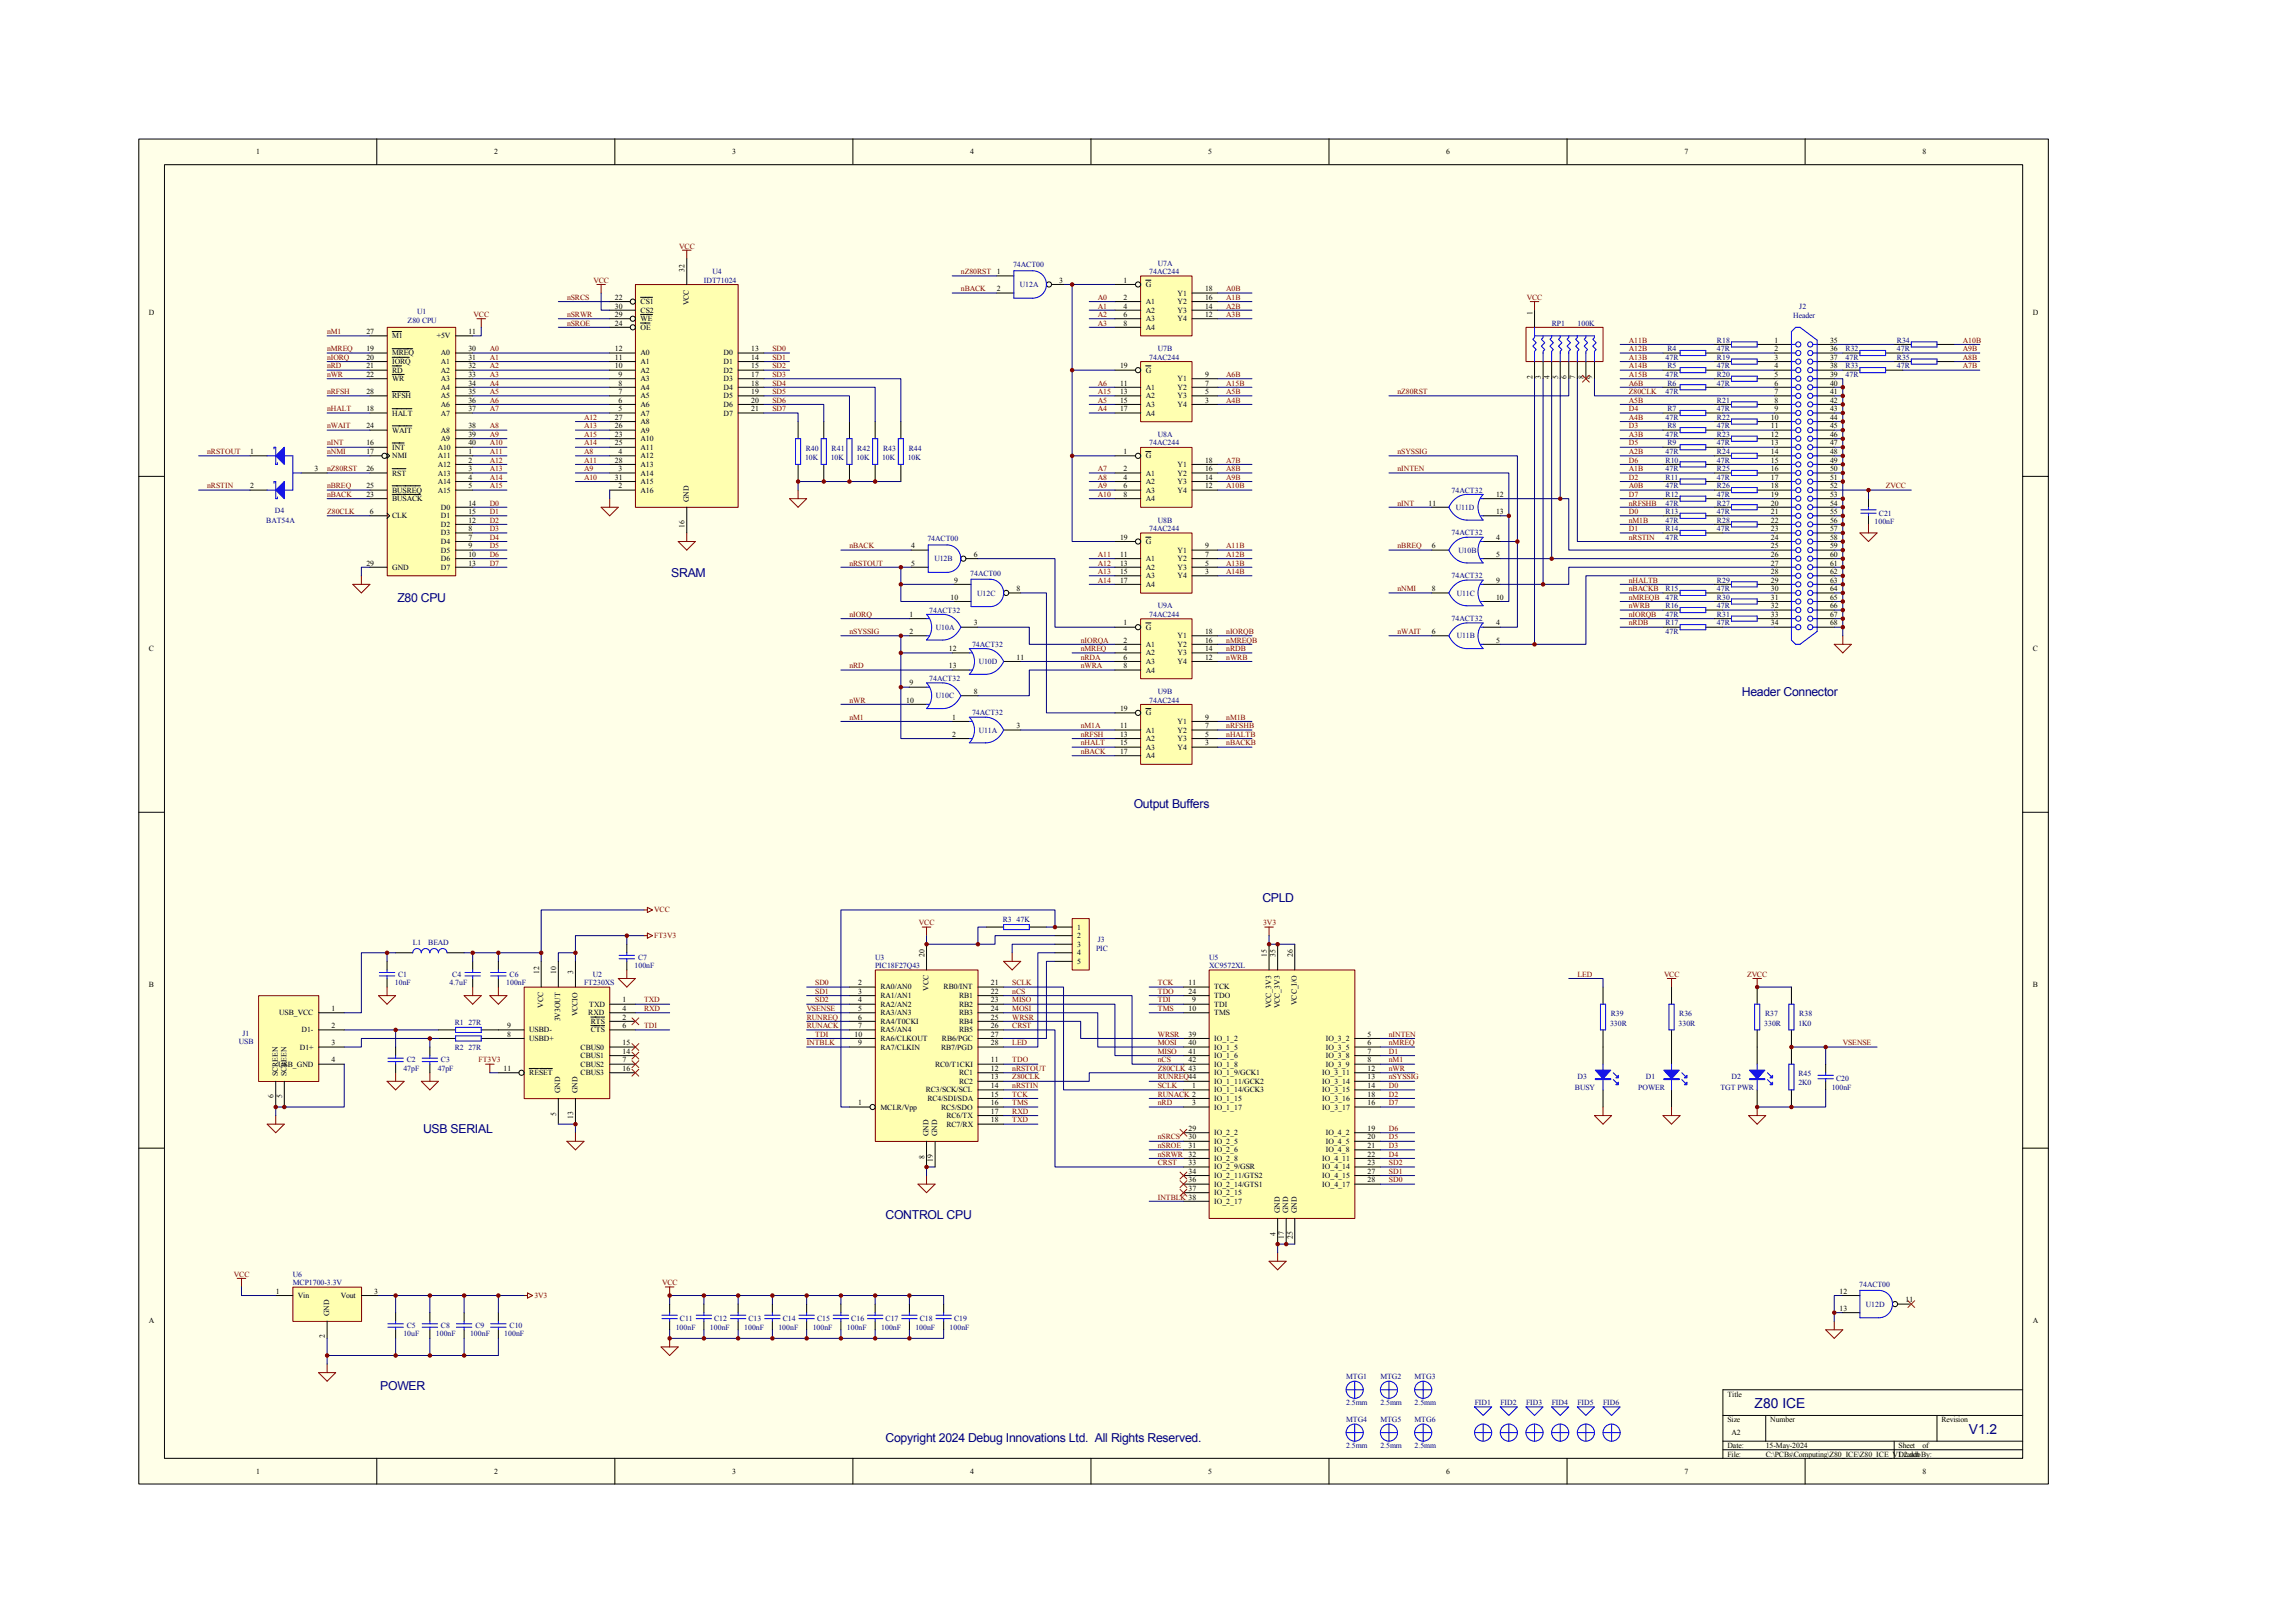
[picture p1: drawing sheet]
<svg xmlns="http://www.w3.org/2000/svg" width="420mm" height="297mm" viewBox="0 0 420 297" stroke-linecap="round" stroke-linejoin="round" font-family="sans-serif">
<defs><g id="words">
<g font-size="2.5" fill="#000080">
<text x="321.1" y="257.7">Z80 ICE</text>
<text x="360.3" y="262.4">V1.2</text>
</g>
<g font-size="2.2" fill="#000080">
<text x="122.9" y="105.5">SRAM</text>
<text x="72.7" y="110.2">Z80 CPU</text>
<text x="318.8" y="127.4">Header Connector</text>
<text x="207.5" y="147.8">Output Buffers</text>
<text x="231" y="165.1">CPLD</text>
<text x="77.4" y="207.4">USB SERIAL</text>
<text x="162.1" y="223.1">CONTROL CPU</text>
<text x="69.6" y="254.4">POWER</text>
<text x="162.1" y="263.8">Copyright 2024 Debug Innovations Ltd. All Rights Reserved.</text>
</g>
<g font-size="1.4">
<text x="46.9" y="28.2">1</text>
<text x="90.4" y="28.2">2</text>
<text x="134" y="28.2">3</text>
<text x="177.6" y="28.2">4</text>
<text x="221.1" y="28.2">5</text>
<text x="264.7" y="28.2">6</text>
<text x="308.3" y="28.2">7</text>
<text x="351.9" y="28.2">8</text>
<text x="125.3" y="49.7" transform="rotate(-90 125.3 49.7)">32</text>
<text x="182.4" y="50.2">1</text>
<text x="182.4" y="53.3">2</text>
<text x="193.9" y="51.8">3</text>
<text x="205.6" y="51.8">1</text>
<text x="209.7" y="52.5">G</text>
<text x="220.5" y="53.3">18</text>
<text x="27.3" y="57.7">D</text>
<text x="112.5" y="58">29</text>
<text x="112.5" y="59.6">24</text>
<text x="112.5" y="54.9">22</text>
<text x="112.5" y="56.5">30</text>
<text x="117.2" y="58.8">WE</text>
<text x="117.2" y="55.7">CS1</text>
<text x="117.2" y="57.2">CS2</text>
<text x="126.1" y="55.9" transform="rotate(-90 126.1 55.9)">VCC</text>
<text x="205.6" y="54.9">2</text>
<text x="205.6" y="56.5">4</text>
<text x="205.6" y="58">6</text>
<text x="205.6" y="59.6">8</text>
<text x="209.7" y="55.7">A1</text>
<text x="209.7" y="57.2">A2</text>
<text x="209.7" y="58.8">A3</text>
<text x="215.5" y="54.1">Y1</text>
<text x="215.5" y="55.7">Y2</text>
<text x="215.5" y="57.2">Y3</text>
<text x="215.5" y="58.8">Y4</text>
<text x="220.5" y="54.9">16</text>
<text x="220.5" y="56.5">14</text>
<text x="220.5" y="58">12</text>
<text x="280.4" y="57.6" transform="rotate(-90 280.4 57.6)">1</text>
<text x="372" y="57.7">D</text>
<text x="67.1" y="64.3">19</text>
<text x="67.1" y="65.9">20</text>
<text x="67.1" y="61.2">27</text>
<text x="71.8" y="65">MREQ</text>
<text x="71.8" y="61.9">M1</text>
<text x="79.9" y="61.9">+5V</text>
<text x="80.7" y="65">A0</text>
<text x="85.7" y="61.2">11</text>
<text x="85.7" y="65.9">31</text>
<text x="85.7" y="64.3">30</text>
<text x="112.5" y="64.3">12</text>
<text x="112.5" y="65.9">11</text>
<text x="117.2" y="60.4">OE</text>
<text x="117.2" y="65">A0</text>
<text x="132.4" y="65">D0</text>
<text x="137.5" y="64.3">13</text>
<text x="137.5" y="65.9">14</text>
<text x="209.7" y="60.4">A4</text>
<text x="324.7" y="62.7">1</text>
<text x="324.7" y="64.3">2</text>
<text x="324.7" y="65.9">3</text>
<text x="334.9" y="62.7">35</text>
<text x="334.9" y="64.3">36</text>
<text x="334.9" y="65.9">37</text>
<text x="67.1" y="69">22</text>
<text x="67.1" y="67.4">21</text>
<text x="71.8" y="66.7">IORQ</text>
<text x="71.8" y="69.8">WR</text>
<text x="71.8" y="68.2">RD</text>
<text x="80.7" y="71.4">A4</text>
<text x="80.7" y="69.8">A3</text>
<text x="80.7" y="68.2">A2</text>
<text x="80.7" y="66.7">A1</text>
<text x="85.7" y="70.6">34</text>
<text x="85.7" y="69">33</text>
<text x="85.7" y="67.4">32</text>
<text x="112.5" y="67.4">10</text>
<text x="113.2" y="69">9</text>
<text x="113.2" y="70.6">8</text>
<text x="117.2" y="66.7">A1</text>
<text x="117.2" y="68.2">A2</text>
<text x="117.2" y="69.8">A3</text>
<text x="117.2" y="71.4">A4</text>
<text x="132.4" y="66.7">D1</text>
<text x="132.4" y="68.2">D2</text>
<text x="132.4" y="69.8">D3</text>
<text x="132.4" y="71.4">D4</text>
<text x="137.5" y="67.4">15</text>
<text x="137.5" y="69">17</text>
<text x="137.5" y="70.6">18</text>
<text x="205" y="67.4">19</text>
<text x="205" y="70.6">11</text>
<text x="209.7" y="68.2">G</text>
<text x="209.7" y="71.4">A1</text>
<text x="215.5" y="69.8">Y1</text>
<text x="215.5" y="71.4">Y2</text>
<text x="220.5" y="69">9</text>
<text x="220.5" y="70.6">7</text>
<text x="280.4" y="69.3" transform="rotate(-90 280.4 69.3)">2</text>
<text x="282" y="69.3" transform="rotate(-90 282 69.3)">3</text>
<text x="283.6" y="69.3" transform="rotate(-90 283.6 69.3)">4</text>
<text x="285.1" y="69.3" transform="rotate(-90 285.1 69.3)">5</text>
<text x="286.7" y="69.3" transform="rotate(-90 286.7 69.3)">6</text>
<text x="288.3" y="69.3" transform="rotate(-90 288.3 69.3)">7</text>
<text x="289.8" y="69.3" transform="rotate(-90 289.8 69.3)">8</text>
<text x="291.4" y="69.3" transform="rotate(-90 291.4 69.3)">9</text>
<text x="324.7" y="67.4">4</text>
<text x="324.7" y="69">5</text>
<text x="324.7" y="70.6">6</text>
<text x="334.9" y="67.4">38</text>
<text x="334.9" y="69">39</text>
<text x="334.9" y="70.6">40</text>
<text x="67.1" y="75.3">18</text>
<text x="67.1" y="72.1">28</text>
<text x="71.8" y="76.1">HALT</text>
<text x="71.8" y="72.9">RFSH</text>
<text x="80.7" y="76.1">A7</text>
<text x="80.7" y="74.5">A6</text>
<text x="80.7" y="72.9">A5</text>
<text x="85.7" y="75.3">37</text>
<text x="85.7" y="73.7">36</text>
<text x="85.7" y="72.1">35</text>
<text x="112.5" y="76.8">27</text>
<text x="113.2" y="72.1">7</text>
<text x="113.2" y="73.7">6</text>
<text x="113.2" y="75.3">5</text>
<text x="117.2" y="72.9">A5</text>
<text x="117.2" y="74.5">A6</text>
<text x="117.2" y="76.1">A7</text>
<text x="117.2" y="77.6">A8</text>
<text x="132.4" y="72.9">D5</text>
<text x="132.4" y="74.5">D6</text>
<text x="132.4" y="76.1">D7</text>
<text x="137.5" y="72.1">19</text>
<text x="137.5" y="73.7">20</text>
<text x="137.5" y="75.3">21</text>
<text x="205" y="72.1">13</text>
<text x="205" y="73.7">15</text>
<text x="205" y="75.3">17</text>
<text x="209.7" y="72.9">A2</text>
<text x="209.7" y="74.5">A3</text>
<text x="209.7" y="76.1">A4</text>
<text x="215.5" y="72.9">Y3</text>
<text x="215.5" y="74.5">Y4</text>
<text x="220.5" y="72.1">5</text>
<text x="220.5" y="73.7">3</text>
<text x="324.1" y="76.8">10</text>
<text x="324.7" y="72.1">7</text>
<text x="324.7" y="73.7">8</text>
<text x="324.7" y="75.3">9</text>
<text x="334.9" y="72.1">41</text>
<text x="334.9" y="73.7">42</text>
<text x="334.9" y="75.3">43</text>
<text x="334.9" y="76.8">44</text>
<text x="45.8" y="83.1">1</text>
<text x="67.1" y="81.5">16</text>
<text x="67.1" y="83.1">17</text>
<text x="67.1" y="78.4">24</text>
<text x="71.8" y="82.3">INT</text>
<text x="71.8" y="83.9">NMI</text>
<text x="71.8" y="79.2">WAIT</text>
<text x="80.1" y="83.9">A11</text>
<text x="80.1" y="82.3">A10</text>
<text x="80.7" y="80.8">A9</text>
<text x="80.7" y="79.2">A8</text>
<text x="85.7" y="83.1">1</text>
<text x="85.7" y="79.9">39</text>
<text x="85.7" y="78.4">38</text>
<text x="85.7" y="81.5">40</text>
<text x="112.5" y="78.4">26</text>
<text x="112.5" y="79.9">23</text>
<text x="112.5" y="81.5">25</text>
<text x="113.2" y="83.1">4</text>
<text x="117.2" y="79.2">A9</text>
<text x="117.2" y="80.8">A10</text>
<text x="117.2" y="82.3">A11</text>
<text x="117.2" y="83.9">A12</text>
<text x="205.6" y="83.1">1</text>
<text x="209.7" y="83.9">G</text>
<text x="324.1" y="78.4">11</text>
<text x="324.1" y="79.9">12</text>
<text x="324.1" y="81.5">13</text>
<text x="324.1" y="83.1">14</text>
<text x="334.9" y="78.4">45</text>
<text x="334.9" y="79.9">46</text>
<text x="334.9" y="81.5">47</text>
<text x="334.9" y="83.1">48</text>
<text x="45.8" y="89.4">2</text>
<text x="57.5" y="86.3">3</text>
<text x="67.1" y="86.3">26</text>
<text x="67.1" y="89.4">25</text>
<text x="71.8" y="87">RST</text>
<text x="80.1" y="88.6">A14</text>
<text x="80.1" y="85.5">A12</text>
<text x="80.1" y="87">A13</text>
<text x="85.7" y="87.8">4</text>
<text x="85.7" y="89.4">5</text>
<text x="85.7" y="84.6">2</text>
<text x="85.7" y="86.3">3</text>
<text x="112.5" y="84.6">28</text>
<text x="112.5" y="87.8">31</text>
<text x="113.2" y="86.3">3</text>
<text x="113.2" y="89.4">2</text>
<text x="117.2" y="85.5">A13</text>
<text x="117.2" y="87">A14</text>
<text x="117.2" y="88.6">A15</text>
<text x="205.6" y="86.3">2</text>
<text x="205.6" y="87.8">4</text>
<text x="205.6" y="89.4">6</text>
<text x="209.7" y="87">A1</text>
<text x="209.7" y="88.6">A2</text>
<text x="215.5" y="85.5">Y1</text>
<text x="215.5" y="87">Y2</text>
<text x="215.5" y="88.6">Y3</text>
<text x="220.5" y="84.6">18</text>
<text x="220.5" y="86.3">16</text>
<text x="220.5" y="87.8">14</text>
<text x="220.5" y="89.4">12</text>
<text x="324.1" y="84.6">15</text>
<text x="324.1" y="86.3">16</text>
<text x="324.1" y="87.8">17</text>
<text x="324.1" y="89.4">18</text>
<text x="334.9" y="84.6">49</text>
<text x="334.9" y="86.3">50</text>
<text x="334.9" y="87.8">51</text>
<text x="334.9" y="89.4">52</text>
<text x="67.1" y="91">23</text>
<text x="67.7" y="94.1">6</text>
<text x="71.8" y="90.1">BUSREQ</text>
<text x="71.8" y="91.7">BUSACK</text>
<text x="71.8" y="94.8">CLK</text>
<text x="80.1" y="90.1">A15</text>
<text x="80.7" y="93.3">D0</text>
<text x="80.7" y="94.8">D1</text>
<text x="85.7" y="95.7">12</text>
<text x="85.7" y="92.5">14</text>
<text x="85.7" y="94.1">15</text>
<text x="117.2" y="90.1">A16</text>
<text x="126.1" y="91.9" transform="rotate(-90 126.1 91.9)">GND</text>
<text x="205.6" y="91">8</text>
<text x="209.7" y="90.1">A3</text>
<text x="209.7" y="91.7">A4</text>
<text x="215.5" y="90.1">Y4</text>
<text x="261.4" y="92.5">11</text>
<text x="273.8" y="91">12</text>
<text x="273.8" y="94.1">13</text>
<text x="324.1" y="91">19</text>
<text x="324.1" y="92.5">20</text>
<text x="324.1" y="94.1">21</text>
<text x="324.1" y="95.7">22</text>
<text x="334.9" y="91">53</text>
<text x="334.9" y="92.5">54</text>
<text x="334.9" y="94.1">55</text>
<text x="334.9" y="95.7">56</text>
<text x="80.7" y="99.5">D4</text>
<text x="80.7" y="98">D3</text>
<text x="80.7" y="101.1">D5</text>
<text x="80.7" y="96.4">D2</text>
<text x="85.7" y="98.8">7</text>
<text x="85.7" y="97.2">8</text>
<text x="85.7" y="100.4">9</text>
<text x="85.7" y="101.9">10</text>
<text x="125.3" y="96.6" transform="rotate(-90 125.3 96.6)">16</text>
<text x="166.8" y="100.4">4</text>
<text x="178.2" y="101.9">6</text>
<text x="205" y="98.8">19</text>
<text x="205" y="101.9">11</text>
<text x="209.7" y="99.5">G</text>
<text x="215.5" y="101.1">Y1</text>
<text x="220.5" y="100.4">9</text>
<text x="220.5" y="101.9">7</text>
<text x="262.1" y="100.4">6</text>
<text x="273.8" y="98.8">4</text>
<text x="273.8" y="101.9">5</text>
<text x="324.1" y="97.2">23</text>
<text x="324.1" y="98.8">24</text>
<text x="324.1" y="100.4">25</text>
<text x="324.1" y="101.9">26</text>
<text x="334.9" y="97.2">57</text>
<text x="334.9" y="98.8">58</text>
<text x="334.9" y="100.4">59</text>
<text x="334.9" y="101.9">60</text>
<text x="67.1" y="103.5">29</text>
<text x="71.8" y="104.2">GND</text>
<text x="80.7" y="102.7">D6</text>
<text x="80.7" y="104.2">D7</text>
<text x="85.7" y="103.5">13</text>
<text x="166.8" y="103.5">5</text>
<text x="174.6" y="106.6">9</text>
<text x="205" y="103.5">13</text>
<text x="205" y="105">15</text>
<text x="205" y="106.6">17</text>
<text x="209.7" y="102.7">A1</text>
<text x="209.7" y="104.2">A2</text>
<text x="209.7" y="105.8">A3</text>
<text x="209.7" y="107.4">A4</text>
<text x="215.5" y="102.7">Y2</text>
<text x="215.5" y="104.2">Y3</text>
<text x="215.5" y="105.8">Y4</text>
<text x="220.5" y="103.5">5</text>
<text x="220.5" y="105">3</text>
<text x="273.8" y="106.6">9</text>
<text x="324.1" y="103.5">27</text>
<text x="324.1" y="105">28</text>
<text x="324.1" y="106.6">29</text>
<text x="334.9" y="103.5">61</text>
<text x="334.9" y="105">62</text>
<text x="334.9" y="106.6">63</text>
<text x="166.4" y="112.9">1</text>
<text x="174" y="109.7">10</text>
<text x="186" y="108.2">8</text>
<text x="262.1" y="108.2">8</text>
<text x="273.8" y="109.7">10</text>
<text x="324.1" y="108.2">30</text>
<text x="324.1" y="109.7">31</text>
<text x="324.1" y="111.3">32</text>
<text x="324.1" y="112.9">33</text>
<text x="334.9" y="108.2">64</text>
<text x="334.9" y="109.7">65</text>
<text x="334.9" y="111.3">66</text>
<text x="334.9" y="112.9">67</text>
<text x="27.3" y="119.1">C</text>
<text x="166.4" y="116">2</text>
<text x="173.7" y="119.1">12</text>
<text x="178.2" y="114.4">3</text>
<text x="205.6" y="114.4">1</text>
<text x="205.6" y="117.6">2</text>
<text x="205.6" y="119.1">4</text>
<text x="209.7" y="115.3">G</text>
<text x="209.7" y="118.4">A1</text>
<text x="209.7" y="120">A2</text>
<text x="215.5" y="116.8">Y1</text>
<text x="215.5" y="118.4">Y2</text>
<text x="215.5" y="120">Y3</text>
<text x="220.5" y="116">18</text>
<text x="220.5" y="117.6">16</text>
<text x="220.5" y="119.1">14</text>
<text x="262.1" y="116">6</text>
<text x="273.8" y="114.4">4</text>
<text x="273.8" y="117.6">5</text>
<text x="324.1" y="114.4">34</text>
<text x="334.9" y="114.4">68</text>
<text x="372" y="119.1">C</text>
<text x="166.4" y="125.4">9</text>
<text x="173.7" y="122.3">13</text>
<text x="186" y="120.7">11</text>
<text x="205.6" y="120.7">6</text>
<text x="205.6" y="122.3">8</text>
<text x="209.7" y="121.5">A3</text>
<text x="209.7" y="123.1">A4</text>
<text x="215.5" y="121.5">Y4</text>
<text x="220.5" y="120.7">12</text>
<text x="165.8" y="128.6">10</text>
<text x="174.3" y="131.7">1</text>
<text x="178.2" y="127">8</text>
<text x="205" y="130.2">19</text>
<text x="209.7" y="130.9">G</text>
<text x="220.5" y="131.7">9</text>
<text x="174.3" y="134.8">2</text>
<text x="186" y="133.3">3</text>
<text x="205" y="133.3">11</text>
<text x="205" y="134.8">13</text>
<text x="205" y="136.4">15</text>
<text x="205" y="138">17</text>
<text x="209.7" y="134">A1</text>
<text x="209.7" y="135.6">A2</text>
<text x="209.7" y="137.2">A3</text>
<text x="215.5" y="132.5">Y1</text>
<text x="215.5" y="134">Y2</text>
<text x="215.5" y="135.6">Y3</text>
<text x="215.5" y="137.2">Y4</text>
<text x="220.5" y="133.3">7</text>
<text x="220.5" y="134.8">5</text>
<text x="220.5" y="136.4">3</text>
<text x="209.7" y="138.7">A4</text>
<text x="197.2" y="170.1">1</text>
<text x="197.2" y="171.7">2</text>
<text x="197.2" y="173.2">3</text>
<text x="98.6" y="178.3" transform="rotate(-90 98.6 178.3)">12</text>
<text x="101.8" y="178.3" transform="rotate(-90 101.8 178.3)">10</text>
<text x="104.9" y="178.3" transform="rotate(-90 104.9 178.3)">3</text>
<text x="169.2" y="175.1" transform="rotate(-90 169.2 175.1)">20</text>
<text x="197.2" y="174.8">4</text>
<text x="197.2" y="176.4">5</text>
<text x="231.8" y="175.1" transform="rotate(-90 231.8 175.1)">15</text>
<text x="233.4" y="175.1" transform="rotate(-90 233.4 175.1)">35</text>
<text x="236.6" y="175.1" transform="rotate(-90 236.6 175.1)">26</text>
<text x="27.3" y="180.6">B</text>
<text x="51.1" y="185.8">USB_VCC</text>
<text x="60.7" y="185">1</text>
<text x="99.4" y="184.4" transform="rotate(-90 99.4 184.4)">VCC</text>
<text x="105.7" y="186" transform="rotate(-90 105.7 186)">VCCIO</text>
<text x="107.7" y="185.8">RXD</text>
<text x="107.8" y="184.2">TXD</text>
<text x="113.9" y="183.4">1</text>
<text x="113.9" y="185">4</text>
<text x="157" y="185">5</text>
<text x="157" y="180.3">2</text>
<text x="157" y="181.9">3</text>
<text x="157" y="183.4">4</text>
<text x="161.1" y="185.8">RA3/AN3</text>
<text x="161.1" y="181.1">RA0/AN0</text>
<text x="161.1" y="182.6">RA1/AN1</text>
<text x="161.1" y="184.2">RA2/AN2</text>
<text x="169.9" y="181.3" transform="rotate(-90 169.9 181.3)">VCC</text>
<text x="172.7" y="181.1">RB0/INT</text>
<text x="175.5" y="185.8">RB3</text>
<text x="175.5" y="184.2">RB2</text>
<text x="175.5" y="182.6">RB1</text>
<text x="181.3" y="185">24</text>
<text x="181.3" y="183.4">23</text>
<text x="181.3" y="181.9">22</text>
<text x="181.3" y="180.3">21</text>
<text x="217.5" y="185">10</text>
<text x="217.5" y="181.9">24</text>
<text x="217.5" y="180.3">11</text>
<text x="218.2" y="183.4">9</text>
<text x="222.2" y="185.8">TMS</text>
<text x="222.2" y="184.2">TDI</text>
<text x="222.2" y="182.6">TDO</text>
<text x="222.2" y="181.1">TCK</text>
<text x="232.6" y="184.5" transform="rotate(-90 232.6 184.5)">VCC_3V3</text>
<text x="234.2" y="184.5" transform="rotate(-90 234.2 184.5)">VCC_3V3</text>
<text x="237.3" y="184" transform="rotate(-90 237.3 184)">VCC_I/O</text>
<text x="372" y="180.6">B</text>
<text x="55.2" y="188.9">D1-</text>
<text x="60.7" y="188.1">2</text>
<text x="60.7" y="191.3">3</text>
<text x="92.8" y="188.1">9</text>
<text x="92.8" y="189.7">8</text>
<text x="96.9" y="188.9">USBD-</text>
<text x="96.9" y="190.5">USBD+</text>
<text x="102.5" y="186.9" transform="rotate(-90 102.5 186.9)">3V3OUT</text>
<text x="108.1" y="187.3">RTS</text>
<text x="108.1" y="188.9">CTS</text>
<text x="113.9" y="186.6">2</text>
<text x="113.9" y="188.1">6</text>
<text x="113.9" y="191.3">15</text>
<text x="156.4" y="189.7">10</text>
<text x="157" y="188.1">7</text>
<text x="157" y="186.6">6</text>
<text x="157" y="191.3">9</text>
<text x="161.1" y="188.9">RA5/AN4</text>
<text x="161.1" y="187.3">RA4/T0CKI</text>
<text x="161.1" y="190.5">RA6/CLKOUT</text>
<text x="172.4" y="190.5">RB6/PGC</text>
<text x="175.5" y="187.3">RB4</text>
<text x="175.5" y="188.9">RB5</text>
<text x="181.3" y="186.6">25</text>
<text x="181.3" y="188.1">26</text>
<text x="181.3" y="191.3">28</text>
<text x="181.3" y="189.7">27</text>
<text x="217.5" y="189.7">39</text>
<text x="217.5" y="191.3">40</text>
<text x="222.2" y="190.5">IO_1_2</text>
<text x="242.6" y="190.5">IO_3_2</text>
<text x="250.3" y="189.7">5</text>
<text x="250.3" y="191.3">6</text>
<text x="50.8" y="196.9" transform="rotate(-90 50.8 196.9)">SCREEN</text>
<text x="50.9" y="195.2">USB_GND</text>
<text x="52.4" y="196.9" transform="rotate(-90 52.4 196.9)">SCREEN</text>
<text x="54.9" y="192.1">D1+</text>
<text x="60.7" y="194.4">4</text>
<text x="92.2" y="196">11</text>
<text x="96.9" y="196.8">RESET</text>
<text x="106.3" y="192.1">CBUS0</text>
<text x="106.3" y="193.6">CBUS1</text>
<text x="106.3" y="195.2">CBUS2</text>
<text x="106.3" y="196.8">CBUS3</text>
<text x="113.9" y="192.8">14</text>
<text x="113.9" y="194.4">7</text>
<text x="113.9" y="196">16</text>
<text x="161.1" y="192.1">RA7/CLKIN</text>
<text x="171.1" y="195.2">RC0/T1CKI</text>
<text x="172.2" y="192.1">RB7/PGD</text>
<text x="175.5" y="196.8">RC1</text>
<text x="181.3" y="197.5">13</text>
<text x="181.3" y="196">12</text>
<text x="181.3" y="194.4">11</text>
<text x="217.5" y="192.8">41</text>
<text x="217.5" y="194.4">42</text>
<text x="222.2" y="192.1">IO_1_5</text>
<text x="222.2" y="193.6">IO_1_6</text>
<text x="222.2" y="195.2">IO_1_8</text>
<text x="222.2" y="196.8">IO_1_9/GCK1</text>
<text x="242" y="196.8">IO_3_11</text>
<text x="242.6" y="192.1">IO_3_5</text>
<text x="242.6" y="193.6">IO_3_8</text>
<text x="242.6" y="195.2">IO_3_9</text>
<text x="250.3" y="192.8">7</text>
<text x="250.3" y="194.4">8</text>
<text x="250.3" y="196">12</text>
<text x="250.3" y="197.5">13</text>
<text x="50" y="201" transform="rotate(-90 50 201)">6</text>
<text x="51.6" y="201" transform="rotate(-90 51.6 201)">5</text>
<text x="102.5" y="200.1" transform="rotate(-90 102.5 200.1)">GND</text>
<text x="105.7" y="200.1" transform="rotate(-90 105.7 200.1)">GND</text>
<text x="157" y="202.2">1</text>
<text x="161.1" y="203">MCLR/Vpp</text>
<text x="169.4" y="199.9">RC3/SCK/SCL</text>
<text x="169.7" y="201.5">RC4/SDI/SDA</text>
<text x="172.2" y="203">RC5/SDO</text>
<text x="175.5" y="198.3">RC2</text>
<text x="181.3" y="203.8">17</text>
<text x="181.3" y="202.2">16</text>
<text x="181.3" y="199.1">14</text>
<text x="181.3" y="200.7">15</text>
<text x="218.2" y="202.2">3</text>
<text x="218.2" y="199.1">1</text>
<text x="222.2" y="201.5">IO_1_15</text>
<text x="222.2" y="203">IO_1_17</text>
<text x="222.2" y="199.9">IO_1_14/GCK3</text>
<text x="222.2" y="198.3">IO_1_11/GCK2</text>
<text x="242" y="198.3">IO_3_14</text>
<text x="242" y="199.9">IO_3_15</text>
<text x="242" y="201.5">IO_3_16</text>
<text x="242" y="203">IO_3_17</text>
<text x="250.3" y="199.1">14</text>
<text x="250.3" y="200.7">18</text>
<text x="250.3" y="202.2">16</text>
<text x="101.8" y="204.1" transform="rotate(-90 101.8 204.1)">5</text>
<text x="104.9" y="204.8" transform="rotate(-90 104.9 204.8)">13</text>
<text x="169.9" y="207.9" transform="rotate(-90 169.9 207.9)">GND</text>
<text x="171.5" y="207.9" transform="rotate(-90 171.5 207.9)">GND</text>
<text x="173.2" y="206.2">RC7/RX</text>
<text x="173.2" y="204.6">RC6/TX</text>
<text x="181.3" y="205.4">18</text>
<text x="217.5" y="206.9">29</text>
<text x="217.5" y="208.5">30</text>
<text x="222.2" y="207.7">IO_2_2</text>
<text x="222.2" y="209.3">IO_2_5</text>
<text x="242.6" y="207.7">IO_4_2</text>
<text x="242.6" y="209.3">IO_4_5</text>
<text x="250.3" y="206.9">19</text>
<text x="250.3" y="208.5">20</text>
<text x="169.2" y="212" transform="rotate(-90 169.2 212)">8</text>
<text x="170.7" y="212.6" transform="rotate(-90 170.7 212.6)">19</text>
<text x="217.5" y="210.1">31</text>
<text x="217.5" y="211.7">32</text>
<text x="217.5" y="213.2">33</text>
<text x="217.5" y="214.8">34</text>
<text x="222.2" y="210.9">IO_2_6</text>
<text x="222.2" y="212.4">IO_2_8</text>
<text x="222.2" y="214">IO_2_9/GSR</text>
<text x="222.2" y="215.6">IO_2_11/GTS2</text>
<text x="242" y="212.4">IO_4_11</text>
<text x="242" y="214">IO_4_14</text>
<text x="242" y="215.6">IO_4_15</text>
<text x="242.6" y="210.9">IO_4_8</text>
<text x="250.3" y="210.1">21</text>
<text x="250.3" y="211.7">22</text>
<text x="250.3" y="213.2">23</text>
<text x="250.3" y="214.8">27</text>
<text x="217.5" y="217.9">37</text>
<text x="217.5" y="216.4">36</text>
<text x="222.2" y="218.7">IO_2_15</text>
<text x="222.2" y="217.1">IO_2_14/GTS1</text>
<text x="222.2" y="220.3">IO_2_17</text>
<text x="242" y="217.1">IO_4_17</text>
<text x="250.3" y="216.4">28</text>
<text x="233.4" y="226.1" transform="rotate(-90 233.4 226.1)">4</text>
<text x="234.2" y="222" transform="rotate(-90 234.2 222)">GND</text>
<text x="235" y="226.7" transform="rotate(-90 235 226.7)">17</text>
<text x="235.8" y="222" transform="rotate(-90 235.8 222)">GND</text>
<text x="236.6" y="226.7" transform="rotate(-90 236.6 226.7)">25</text>
<text x="237.3" y="222" transform="rotate(-90 237.3 222)">GND</text>
<text x="50.5" y="236.7">1</text>
<text x="54.5" y="237.5">Vin</text>
<text x="62.4" y="237.5">Vout</text>
<text x="68.5" y="236.7">3</text>
<text x="336.7" y="236.7">12</text>
<text x="336.7" y="239.9">13</text>
<text x="348.7" y="238.3">11</text>
<text x="27.3" y="242.1">A</text>
<text x="59.4" y="244.9" transform="rotate(-90 59.4 244.9)">2</text>
<text x="60.2" y="240.8" transform="rotate(-90 60.2 240.8)">GND</text>
<text x="372" y="242.1">A</text>
<text x="316.1" y="255.6">Title</text>
<text x="316.1" y="260.3">Size</text>
<text x="316.9" y="262.6">A2</text>
<text x="324" y="260.3">Number</text>
<text x="355.3" y="260.3">Revision</text>
<text x="46.9" y="269.7">1</text>
<text x="90.4" y="269.7">2</text>
<text x="134" y="269.7">3</text>
<text x="177.6" y="269.7">4</text>
<text x="221.1" y="269.7">5</text>
<text x="264.7" y="269.7">6</text>
<text x="308.3" y="269.7">7</text>
<text x="316.1" y="265">Date:</text>
<text x="316.1" y="266.5">File:</text>
<text x="323.1" y="265">15-May-2024</text>
<text x="323.1" y="266.5">C:\PCBs\Computing\Z80_ICE\Z80_ICE_V1.2.ddb</text>
<text x="347.5" y="265">Sheet</text>
<text x="347.5" y="266.5">Drawn By:</text>
<text x="351.8" y="265">of</text>
<text x="351.9" y="269.7">8</text>
</g>
<g font-size="1.4" fill="#800000">
<text x="124.3" y="45.5">VCC</text>
<text x="108.6" y="51.8">VCC</text>
<text x="175.9" y="53.3">nBACK</text>
<text x="175.9" y="50.2">nZ80RST</text>
<text x="224.4" y="53.3">A0B</text>
<text x="86.7" y="58">VCC</text>
<text x="103.8" y="58">nSRWR</text>
<text x="103.8" y="59.6">nSROE</text>
<text x="103.8" y="54.9">nSRCS</text>
<text x="200.9" y="56.5">A1</text>
<text x="200.9" y="54.9">A0</text>
<text x="200.9" y="58">A2</text>
<text x="200.9" y="59.6">A3</text>
<text x="224.4" y="54.9">A1B</text>
<text x="224.4" y="56.5">A2B</text>
<text x="224.4" y="58">A3B</text>
<text x="279.4" y="54.9">VCC</text>
<text x="59.9" y="64.3">nMREQ</text>
<text x="59.9" y="65.9">nIORQ</text>
<text x="59.9" y="61.2">nM1</text>
<text x="89.6" y="65.9">A1</text>
<text x="89.6" y="64.3">A0</text>
<text x="141.4" y="64.3">SD0</text>
<text x="141.4" y="65.9">SD1</text>
<text x="298.1" y="62.7">A11B</text>
<text x="298.1" y="64.3">A12B</text>
<text x="298.1" y="65.9">A13B</text>
<text x="359.2" y="64.3">A9B</text>
<text x="359.2" y="65.9">A8B</text>
<text x="359.2" y="62.7">A10B</text>
<text x="59.9" y="69">nWR</text>
<text x="59.9" y="67.4">nRD</text>
<text x="89.6" y="69">A3</text>
<text x="89.6" y="67.4">A2</text>
<text x="89.6" y="70.6">A4</text>
<text x="141.4" y="67.4">SD2</text>
<text x="141.4" y="69">SD3</text>
<text x="141.4" y="70.6">SD4</text>
<text x="200.9" y="70.6">A6</text>
<text x="224.4" y="69">A6B</text>
<text x="224.4" y="70.6">A15B</text>
<text x="298.1" y="67.4">A14B</text>
<text x="298.1" y="69">A15B</text>
<text x="298.1" y="70.6">A6B</text>
<text x="359.2" y="67.4">A7B</text>
<text x="59.9" y="72.1">nRFSH</text>
<text x="59.9" y="75.3">nHALT</text>
<text x="89.6" y="73.7">A6</text>
<text x="89.6" y="72.1">A5</text>
<text x="89.6" y="75.3">A7</text>
<text x="106.9" y="76.8">A12</text>
<text x="141.4" y="72.1">SD5</text>
<text x="141.4" y="75.3">SD7</text>
<text x="141.4" y="73.7">SD6</text>
<text x="200.9" y="73.7">A5</text>
<text x="200.9" y="75.3">A4</text>
<text x="200.9" y="72.1">A15</text>
<text x="224.4" y="72.1">A5B</text>
<text x="224.4" y="73.7">A4B</text>
<text x="255.8" y="72.1">nZ80RST</text>
<text x="298.1" y="76.8">A4B</text>
<text x="298.1" y="73.7">A5B</text>
<text x="298.1" y="75.3">D4</text>
<text x="298.1" y="72.1">Z80CLK</text>
<text x="37.9" y="83.1">nRSTOUT</text>
<text x="59.9" y="78.4">nWAIT</text>
<text x="59.9" y="81.5">nINT</text>
<text x="59.9" y="83.1">nNMI</text>
<text x="89.6" y="79.9">A9</text>
<text x="89.6" y="83.1">A11</text>
<text x="89.6" y="78.4">A8</text>
<text x="89.6" y="81.5">A10</text>
<text x="106.9" y="81.5">A14</text>
<text x="106.9" y="83.1">A8</text>
<text x="106.9" y="78.4">A13</text>
<text x="106.9" y="79.9">A15</text>
<text x="255.8" y="83.1">nSYSSIG</text>
<text x="298.1" y="79.9">A3B</text>
<text x="298.1" y="83.1">A2B</text>
<text x="298.1" y="78.4">D3</text>
<text x="298.1" y="81.5">D5</text>
<text x="37.9" y="89.4">nRSTIN</text>
<text x="59.9" y="86.3">nZ80RST</text>
<text x="59.9" y="89.4">nBREQ</text>
<text x="89.6" y="87.8">A14</text>
<text x="89.6" y="84.6">A12</text>
<text x="89.6" y="86.3">A13</text>
<text x="89.6" y="89.4">A15</text>
<text x="106.9" y="86.3">A9</text>
<text x="106.9" y="84.6">A11</text>
<text x="106.9" y="87.8">A10</text>
<text x="200.9" y="86.3">A7</text>
<text x="200.9" y="89.4">A9</text>
<text x="200.9" y="87.8">A8</text>
<text x="224.4" y="84.6">A7B</text>
<text x="224.4" y="87.8">A9B</text>
<text x="224.4" y="86.3">A8B</text>
<text x="224.4" y="89.4">A10B</text>
<text x="255.8" y="86.3">nINTEN</text>
<text x="298.1" y="86.3">A1B</text>
<text x="298.1" y="89.4">A0B</text>
<text x="298.1" y="87.8">D2</text>
<text x="298.1" y="84.6">D6</text>
<text x="345.1" y="89.4">ZVCC</text>
<text x="59.9" y="94.1">Z80CLK</text>
<text x="59.9" y="91">nBACK</text>
<text x="89.6" y="95.7">D2</text>
<text x="89.6" y="94.1">D1</text>
<text x="89.6" y="92.5">D0</text>
<text x="200.9" y="91">A10</text>
<text x="255.8" y="92.5">nINT</text>
<text x="298.1" y="91">D7</text>
<text x="298.1" y="94.1">D0</text>
<text x="298.1" y="95.7">nM1B</text>
<text x="298.1" y="92.5">nRFSHB</text>
<text x="89.6" y="97.2">D3</text>
<text x="89.6" y="98.8">D4</text>
<text x="89.6" y="100.4">D5</text>
<text x="89.6" y="101.9">D6</text>
<text x="155.5" y="100.4">nBACK</text>
<text x="200.9" y="101.9">A11</text>
<text x="224.4" y="100.4">A11B</text>
<text x="224.4" y="101.9">A12B</text>
<text x="255.8" y="100.4">nBREQ</text>
<text x="298.1" y="98.8">nRSTIN</text>
<text x="298.1" y="97.2">D1</text>
<text x="89.6" y="103.5">D7</text>
<text x="155.5" y="103.5">nRSTOUT</text>
<text x="200.9" y="105">A13</text>
<text x="200.9" y="106.6">A14</text>
<text x="200.9" y="103.5">A12</text>
<text x="224.4" y="103.5">A13B</text>
<text x="224.4" y="105">A14B</text>
<text x="298.1" y="106.6">nHALTB</text>
<text x="155.5" y="112.9">nIORQ</text>
<text x="255.8" y="108.2">nNMI</text>
<text x="298.1" y="108.2">nBACKB</text>
<text x="298.1" y="111.3">nWRB</text>
<text x="298.1" y="109.7">nMREQB</text>
<text x="298.1" y="112.9">nIORQB</text>
<text x="155.5" y="116">nSYSSIG</text>
<text x="197.8" y="119.1">nMREQ</text>
<text x="197.8" y="117.6">nIORQA</text>
<text x="224.4" y="117.6">nMREQB</text>
<text x="224.4" y="119.1">nRDB</text>
<text x="224.4" y="116">nIORQB</text>
<text x="255.8" y="116">nWAIT</text>
<text x="298.1" y="114.4">nRDB</text>
<text x="155.5" y="122.3">nRD</text>
<text x="197.8" y="122.3">nWRA</text>
<text x="197.8" y="120.7">nRDA</text>
<text x="224.4" y="120.7">nWRB</text>
<text x="155.5" y="131.7">nM1</text>
<text x="155.5" y="128.6">nWR</text>
<text x="224.4" y="131.7">nM1B</text>
<text x="197.8" y="133.3">nM1A</text>
<text x="197.8" y="134.8">nRFSH</text>
<text x="197.8" y="136.4">nHALT</text>
<text x="197.8" y="138">nBACK</text>
<text x="224.4" y="133.3">nRFSHB</text>
<text x="224.4" y="134.8">nHALTB</text>
<text x="224.4" y="136.4">nBACKB</text>
<text x="119.7" y="167">VCC</text>
<text x="119.7" y="171.7">FT3V3</text>
<text x="168.2" y="169.3">VCC</text>
<text x="231.2" y="169.3">3V3</text>
<text x="288.7" y="178.7">LED</text>
<text x="304.5" y="178.7">VCC</text>
<text x="319.7" y="178.7">ZVCC</text>
<text x="117.9" y="183.4">TXD</text>
<text x="117.9" y="185">RXD</text>
<text x="147.6" y="185">VSENSE</text>
<text x="149.2" y="180.3">SD0</text>
<text x="149.2" y="181.9">SD1</text>
<text x="149.2" y="183.4">SD2</text>
<text x="185.3" y="180.3">SCLK</text>
<text x="185.3" y="185">MOSI</text>
<text x="185.3" y="183.4">MISO</text>
<text x="185.3" y="181.9">nCS</text>
<text x="211.9" y="180.3">TCK</text>
<text x="211.9" y="185">TMS</text>
<text x="211.9" y="181.9">TDO</text>
<text x="211.9" y="183.4">TDI</text>
<text x="117.9" y="188.1">TDI</text>
<text x="147.6" y="191.3">INTBLK</text>
<text x="147.6" y="186.6">RUNREQ</text>
<text x="147.6" y="188.1">RUNACK</text>
<text x="149.2" y="189.7">TDI</text>
<text x="185.3" y="191.3">LED</text>
<text x="185.3" y="186.6">WRSR</text>
<text x="185.3" y="188.1">CRST</text>
<text x="211.9" y="191.3">MOSI</text>
<text x="211.9" y="189.7">WRSR</text>
<text x="254.2" y="191.3">nMREQ</text>
<text x="254.2" y="189.7">nINTEN</text>
<text x="337.2" y="191.3">VSENSE</text>
<text x="87.6" y="194.4">FT3V3</text>
<text x="185.3" y="196">nRSTOUT</text>
<text x="185.3" y="194.4">TDO</text>
<text x="185.3" y="197.5">Z80CLK</text>
<text x="211.9" y="196">Z80CLK 43</text>
<text x="211.9" y="192.8">MISO</text>
<text x="211.9" y="194.4">nCS</text>
<text x="211.9" y="197.5">RUNREQ44</text>
<text x="254.2" y="194.4">nM1</text>
<text x="254.2" y="192.8">D1</text>
<text x="254.2" y="196">nWR</text>
<text x="254.2" y="197.5">nSYSSIG</text>
<text x="185.3" y="203.8">RXD</text>
<text x="185.3" y="199.1">nRSTIN</text>
<text x="185.3" y="200.7">TCK</text>
<text x="185.3" y="202.2">TMS</text>
<text x="211.9" y="199.1">SCLK</text>
<text x="211.9" y="202.2">nRD</text>
<text x="211.9" y="200.7">RUNACK 2</text>
<text x="254.2" y="202.2">D7</text>
<text x="254.2" y="200.7">D2</text>
<text x="254.2" y="199.1">D0</text>
<text x="185.3" y="205.4">TXD</text>
<text x="211.9" y="208.5">nSRCS</text>
<text x="254.2" y="206.9">D6</text>
<text x="254.2" y="208.5">D5</text>
<text x="211.9" y="213.2">CRST</text>
<text x="211.9" y="211.7">nSRWR</text>
<text x="211.9" y="210.1">nSROE</text>
<text x="254.2" y="211.7">D4</text>
<text x="254.2" y="210.1">D3</text>
<text x="254.2" y="214.8">SD1</text>
<text x="254.2" y="213.2">SD2</text>
<text x="211.9" y="219.5">INTBLK 38</text>
<text x="254.2" y="216.4">SD0</text>
<text x="42.8" y="233.6">VCC</text>
<text x="97.8" y="237.5">3V3</text>
<text x="121.2" y="235.2">VCC</text>
</g>
<g font-size="1.4" fill="#000080">
<text x="128.8" y="51.8">IDT71024</text>
<text x="130.4" y="50.2">U4</text>
<text x="185.4" y="48.9">74ACT00</text>
<text x="186.7" y="52.5">U12A</text>
<text x="210.3" y="50.2">74AC244</text>
<text x="211.9" y="48.6">U7A</text>
<text x="74.6" y="59.1">Z80 CPU</text>
<text x="76.3" y="57.4">U1</text>
<text x="284" y="59.6">RP1</text>
<text x="288.7" y="59.6">100K</text>
<text x="328.2" y="58.2">Header</text>
<text x="329.3" y="56.5">J2</text>
<text x="210.3" y="65.9">74AC244</text>
<text x="211.9" y="64.3">U7B</text>
<text x="304.8" y="65.9">47R</text>
<text x="305.2" y="64.3">R4</text>
<text x="314.2" y="62.7">R18</text>
<text x="314.2" y="64.3">47R</text>
<text x="314.2" y="65.9">R19</text>
<text x="337.8" y="64.3">R32</text>
<text x="337.8" y="65.9">47R</text>
<text x="347.2" y="62.7">R34</text>
<text x="347.2" y="64.3">47R</text>
<text x="347.2" y="65.9">R35</text>
<text x="304.8" y="69">47R</text>
<text x="305.2" y="67.4">R5</text>
<text x="305.2" y="70.6">R6</text>
<text x="314.2" y="67.4">47R</text>
<text x="314.2" y="69">R20</text>
<text x="314.2" y="70.6">47R</text>
<text x="337.8" y="67.4">R33</text>
<text x="337.8" y="69">47R</text>
<text x="347.2" y="67.4">47R</text>
<text x="304.8" y="72.1">47R</text>
<text x="304.8" y="76.8">47R</text>
<text x="305.2" y="75.3">R7</text>
<text x="314.2" y="73.7">R21</text>
<text x="314.2" y="75.3">47R</text>
<text x="314.2" y="76.8">R22</text>
<text x="147.5" y="82.5">R40</text>
<text x="152.2" y="82.5">R41</text>
<text x="156.9" y="82.5">R42</text>
<text x="161.6" y="82.5">R43</text>
<text x="166.3" y="82.5">R44</text>
<text x="210.3" y="81.5">74AC244</text>
<text x="211.9" y="79.9">U8A</text>
<text x="304.8" y="79.9">47R</text>
<text x="304.8" y="83.1">47R</text>
<text x="305.2" y="78.4">R8</text>
<text x="305.2" y="81.5">R9</text>
<text x="314.2" y="78.4">47R</text>
<text x="314.2" y="79.9">R23</text>
<text x="314.2" y="81.5">47R</text>
<text x="314.2" y="83.1">R24</text>
<text x="147.3" y="84.2">10K</text>
<text x="152" y="84.2">10K</text>
<text x="156.7" y="84.2">10K</text>
<text x="161.4" y="84.2">10K</text>
<text x="166.1" y="84.2">10K</text>
<text x="304.8" y="87.8">R11</text>
<text x="304.8" y="89.4">47R</text>
<text x="304.8" y="84.6">R10</text>
<text x="304.8" y="86.3">47R</text>
<text x="314.2" y="86.3">R25</text>
<text x="314.2" y="87.8">47R</text>
<text x="314.2" y="84.6">47R</text>
<text x="314.2" y="89.4">R26</text>
<text x="48.7" y="95.8">BAT54A</text>
<text x="50.3" y="93.9">D4</text>
<text x="211.9" y="95.7">U8B</text>
<text x="265.7" y="90.1">74ACT32</text>
<text x="266.4" y="93.3">U11D</text>
<text x="304.8" y="91">R12</text>
<text x="304.8" y="92.5">47R</text>
<text x="304.8" y="94.1">R13</text>
<text x="304.8" y="95.7">47R</text>
<text x="314.2" y="91">47R</text>
<text x="314.2" y="92.5">R27</text>
<text x="314.2" y="94.1">47R</text>
<text x="314.2" y="95.7">R28</text>
<text x="343" y="95.9">100nF</text>
<text x="343.9" y="94.4">C21</text>
<text x="169.7" y="99.1">74ACT00</text>
<text x="210.3" y="97.2">74AC244</text>
<text x="265.7" y="98">74ACT32</text>
<text x="266.9" y="101.1">U10B</text>
<text x="304.8" y="97.2">R14</text>
<text x="304.8" y="98.8">47R</text>
<text x="314.2" y="97.2">47R</text>
<text x="171" y="102.7">U12B</text>
<text x="177.6" y="105.3">74ACT00</text>
<text x="265.7" y="105.8">74ACT32</text>
<text x="314.2" y="106.6">R29</text>
<text x="170.1" y="112.1">74ACT32</text>
<text x="178.8" y="109">U12C</text>
<text x="210.3" y="112.9">74AC244</text>
<text x="211.9" y="111.3">U9A</text>
<text x="265.7" y="113.7">74ACT32</text>
<text x="266.6" y="109">U11C</text>
<text x="304.8" y="111.3">R16</text>
<text x="304.8" y="112.9">47R</text>
<text x="304.8" y="108.2">R15</text>
<text x="304.8" y="109.7">47R</text>
<text x="314.2" y="109.7">R30</text>
<text x="314.2" y="111.3">47R</text>
<text x="314.2" y="112.9">R31</text>
<text x="314.2" y="108.2">47R</text>
<text x="171.3" y="115.3">U10A</text>
<text x="177.9" y="118.4">74ACT32</text>
<text x="266.6" y="116.8">U11B</text>
<text x="304.8" y="114.4">R17</text>
<text x="304.8" y="116">47R</text>
<text x="314.2" y="114.4">47R</text>
<text x="170.1" y="124.6">74ACT32</text>
<text x="179.1" y="121.5">U10D</text>
<text x="171.3" y="127.8">U10C</text>
<text x="177.9" y="130.9">74ACT32</text>
<text x="210.3" y="128.6">74AC244</text>
<text x="211.9" y="127">U9B</text>
<text x="179.1" y="134">U11A</text>
<text x="75.5" y="172.9">L1</text>
<text x="78.4" y="172.9">BEAD</text>
<text x="183.5" y="168.7">R3</text>
<text x="186" y="168.7">47K</text>
<text x="200.9" y="172.3">J3</text>
<text x="72.9" y="178.7">C1</text>
<text x="82.8" y="178.7">C4</text>
<text x="93.3" y="178.7">C6</text>
<text x="108.5" y="178.7">U2</text>
<text x="116.1" y="177.2">100nF</text>
<text x="116.8" y="175.6">C7</text>
<text x="160.2" y="175.6">U3</text>
<text x="160.2" y="177.2">PIC18F27Q43</text>
<text x="200.6" y="174">PIC</text>
<text x="221.3" y="175.6">U5</text>
<text x="221.3" y="177.2">XC9572XL</text>
<text x="72.3" y="180.3">10nF</text>
<text x="82.3" y="180.3">4.7uF</text>
<text x="92.6" y="180.3">100nF</text>
<text x="106.9" y="180.3">FT230XS</text>
<text x="294.8" y="185.9">R39</text>
<text x="307.3" y="185.9">R36</text>
<text x="323" y="185.9">R37</text>
<text x="329.3" y="185.9">R38</text>
<text x="43.7" y="191.1">USB</text>
<text x="44.4" y="189.5">J1</text>
<text x="83.2" y="187.5">R1</text>
<text x="85.7" y="187.5">27R</text>
<text x="294.7" y="187.7">330R</text>
<text x="307.2" y="187.7">330R</text>
<text x="322.9" y="187.7">330R</text>
<text x="329.1" y="187.7">1K0</text>
<text x="73.8" y="196">47pF</text>
<text x="74.4" y="194.4">C2</text>
<text x="80.1" y="196">47pF</text>
<text x="80.7" y="194.4">C3</text>
<text x="83.2" y="192.2">R2</text>
<text x="85.7" y="192.2">27R</text>
<text x="288.7" y="197.4">D3</text>
<text x="301.2" y="197.4">D1</text>
<text x="316.9" y="197.4">D2</text>
<text x="329.1" y="196.9">R45</text>
<text x="336" y="197.9">C20</text>
<text x="288.2" y="199.4">BUSY</text>
<text x="299.8" y="199.4">POWER</text>
<text x="314.9" y="199.4">TGT PWR</text>
<text x="329.1" y="198.6">2K0</text>
<text x="335.2" y="199.4">100nF</text>
<text x="53.6" y="233.6">U6</text>
<text x="53.6" y="235.2">MCP1700-3.3V</text>
<text x="340.3" y="235.5">74ACT00</text>
<text x="341.5" y="239.1">U12D</text>
<text x="73.8" y="244.6">10uF</text>
<text x="74.4" y="243">C5</text>
<text x="79.8" y="244.6">100nF</text>
<text x="80.7" y="243">C8</text>
<text x="86" y="244.6">100nF</text>
<text x="87" y="243">C9</text>
<text x="92.3" y="244.6">100nF</text>
<text x="93.3" y="243">C10</text>
<text x="123.7" y="243.3">100nF</text>
<text x="124.4" y="241.8">C11</text>
<text x="129.9" y="243.3">100nF</text>
<text x="130.7" y="241.8">C12</text>
<text x="136.2" y="243.3">100nF</text>
<text x="137" y="241.8">C13</text>
<text x="142.5" y="243.3">100nF</text>
<text x="143.3" y="241.8">C14</text>
<text x="148.7" y="243.3">100nF</text>
<text x="149.5" y="241.8">C15</text>
<text x="155" y="243.3">100nF</text>
<text x="155.8" y="241.8">C16</text>
<text x="161.3" y="243.3">100nF</text>
<text x="162.1" y="241.8">C17</text>
<text x="167.5" y="243.3">100nF</text>
<text x="168.3" y="241.8">C18</text>
<text x="173.8" y="243.3">100nF</text>
<text x="174.6" y="241.8">C19</text>
<text x="246.4" y="252.4">MTG1</text>
<text x="246.4" y="257.1">2.5mm</text>
<text x="252.6" y="252.4">MTG2</text>
<text x="252.6" y="257.1">2.5mm</text>
<text x="258.9" y="252.4">MTG3</text>
<text x="258.9" y="257.1">2.5mm</text>
<text x="269.9" y="257.1">FID1</text>
<text x="274.6" y="257.1">FID2</text>
<text x="279.3" y="257.1">FID3</text>
<text x="284" y="257.1">FID4</text>
<text x="288.7" y="257.1">FID5</text>
<text x="293.4" y="257.1">FID6</text>
<text x="246.4" y="260.3">MTG4</text>
<text x="252.6" y="260.3">MTG5</text>
<text x="258.9" y="260.3">MTG6</text>
<text x="246.4" y="265">2.5mm</text>
<text x="252.6" y="265">2.5mm</text>
<text x="258.9" y="265">2.5mm</text>
</g>
</g></defs>
<path d="M25.4 25.4h349.5v246.2h-349.5z" fill="#ffffe8"/>
<g fill="none" stroke="#000" stroke-width=".18">
<path d="M25.4 25.4h349.5v246.2h-349.5zM30.1 30.1h340.1v236.8h-340.1zM69 25.4v4.7M112.5 25.4v4.7M156.1 25.4v4.7M199.7 25.4v4.7M243.2 25.4v4.7M286.8 25.4v4.7M330.3 25.4v4.7M25.4 87.2h4.7M370.2 87.2h4.7M25.4 148.6h4.7"/>
<path d="M370.2 148.6h4.7M25.4 210.1h4.7M370.2 210.1h4.7M315.3 259h54.9M323.1 259v4.7M354.5 259v4.7M370.2 254.3h-54.9v12.6M69 266.9v4.7M112.5 266.9v4.7M156.1 266.9v4.7M199.7 266.9v4.7M243.2 266.9v4.7"/>
<path d="M286.8 266.9v4.7M315.3 263.7h54.9M315.3 265.3h54.9M330.3 266.9v4.7M346.6 263.7v3.2"/>
</g>
<path d="M70.9 59.9h12.5v45.5h-12.5z" fill="#ffffb0"/>
<g fill="none" stroke="#800000" stroke-width=".18">
<path d="M70.9 59.9h12.5v45.5h-12.5zM87.3 58.3h1.6M88.1 58.3v1.6M124.9 45.8h1.6M125.7 45.8v1.6M124.1 99.1h3.1l-1.5 1.6zM125.7 97.5v1.6M64.6 106.9h3.1l-1.6 1.6zM66.1 105.4v1.5M117.8 171.2h.7M118.5 170.7l.9 .5-.9 .5zM305.1 179.1h1.6"/>
<path d="M305.9 179.1v1.5M48.9 205.7h3.1l-1.5 1.6zM50.5 204.1v1.6M121.8 235.5h1.5M122.5 235.5v1.6M121 246.5h3.1l-1.6 1.5zM122.5 244.9v1.6"/>
</g>
<g fill="none" stroke="#000" stroke-width=".18">
<path d="M67.7 78.7h3.1M67.7 75.6h3.1M67.7 61.5h3.1M67.7 72.4h3.1M67.7 69.3h3.1M67.7 67.7h3.1M67.7 66.2h3.1M67.7 64.6h3.1M71.8 74.8h3.6M71.8 63.8h3.7M71.8 71.7h3.1M71.8 65.4h3.1"/>
<path d="M71.8 60.7h1.7M71.8 77.9h3.6M71.8 68.5h2.2M71.8 67h1.7M83.4 78.7h3.1M83.4 75.6h3.1M83.4 61.5h3.1M83.4 74h3.1M83.4 72.4h3.1M83.4 70.9h3.1M83.4 69.3h3.1M83.4 67.7h3.1"/>
<path d="M83.4 66.2h3.1M83.4 64.6h3.1M67.7 83.4h2.2M67.7 94.4h3.1M67.7 81.8h3.1M67.7 86.6h3.1M67.7 89.7h3.1M67.7 91.3h3.1M70.8 82.9l.5 .5-.5 .5M70.8 93.9l.5 .5-.5 .5M71.8 81.1h2.2M71.8 85.8h2.5"/>
<path d="M71.8 88.9h1.7M71.8 90.5h1.7M73.7 88.9h3.2M73.7 90.5h3.2M83.4 83.4h3.1M83.4 99.1h3.1M83.4 97.5h3.1M83.4 80.3h3.1M83.4 96h3.1M83.4 92.8h3.1M83.4 94.4h3.1M83.4 81.8h3.1"/>
<path d="M83.4 86.6h3.1M83.4 88.1h3.1M83.4 89.7h3.1M83.4 85h3.1M67.7 103.8h3.1M83.4 100.7h3.1M83.4 102.2h3.1M83.4 103.8h3.1M80.2 188.5h3.2M80.2 190h3.2M88.1 188.5h3.1M88.1 190h3.1"/>
<path d="M305.9 180.6v3.2M305.9 188.5v6.2M305.9 199.4v3.2M122.5 238.6v1.6M128.8 238.6v1.6M135.1 238.6v1.6M141.4 238.6v1.6M147.6 238.6v1.6M153.9 238.6v1.6M122.5 241.8v1.5M128.8 241.8v1.5M135.1 241.8v1.5"/>
<path d="M141.4 241.8v1.5M147.6 241.8v1.5M153.9 241.8v1.5"/>
<circle cx="70.4" cy="83.4" r=".47"/>
</g>
<g fill="none" stroke="#000080" stroke-width=".18">
<path d="M88.1 59.9v1.6h-1.6M59.9 78.7h7.8M59.9 72.4h7.8M59.9 75.6h7.8M139.8 64.6h4.7M139.8 66.2h4.7M139.8 67.7h4.7M59.9 81.8h7.8M86.5 92.8h6.3M86.5 94.4h6.3M86.5 96h6.3M86.5 97.5h6.3"/>
<path d="M86.5 99.1h6.3M67.7 103.8h-1.6v1.6M86.5 100.7h6.3M86.5 102.2h6.3M86.5 103.8h6.3M128.8 237.1v1.5M135.1 237.1v1.5M141.4 237.1v1.5M147.6 237.1v1.5M128.8 243.3v1.6M135.1 243.3v1.6M141.4 243.3v1.6"/>
<path d="M147.6 243.3v1.6"/>
</g>
<g fill="none" stroke="#00f" stroke-width=".18">
<path d="M83.4 188h4.7v.9h-4.7zM83.4 189.6h4.7v.9h-4.7zM305.4 183.8h1v4.7h-1zM305.9 194.7v4.7M307.8 197.6l.6 .6M307.8 196.3l.6 .6M121.1 241.3h2.9M121.1 240.7h2.9M122.5 240.2v.5M122.5 241.3v.5M127.4 241.3h2.8M127.4 240.7h2.8"/>
<path d="M128.8 240.2v.5M128.8 241.3v.5M133.7 241.3h2.8M133.7 240.7h2.8M135.1 240.2v.5M135.1 241.3v.5M139.9 241.3h2.9M139.9 240.7h2.9M141.4 240.2v.5M141.4 241.3v.5M146.2 241.3h2.8M146.2 240.7h2.8"/>
<path d="M147.6 240.2v.5M147.6 241.3v.5M152.5 241.3h2.8M152.5 240.7h2.8M153.9 240.2v.5M153.9 241.3v.5"/>
</g>
<g fill="#00f" stroke="#00f" stroke-width=".18">
<path d="M304.5 195.8h2.8l-1.4 1.6z"/>
<path d="M308.3 198.5l.4-.5v.5z"/>
<path d="M308.3 197.2l.4-.4v.4z"/>
<path d="M304.5 197.4h2.8v.2h-2.8z" fill-rule="evenodd"/>
</g>
<path d="M96 180.7h15.6v20.3h-15.6z" fill="#ffffb0"/>
<g fill="none" stroke="#800000" stroke-width=".18">
<path d="M113.1 179.1h3.2l-1.6 1.5zM114.7 177.5v1.6M69.3 182.2h3.1l-1.6 1.6zM70.8 197.9h3.2l-1.6 1.5zM70.8 180.6v1.6M72.4 196.3v1.6M77.1 197.9h3.1l-1.5 1.5zM78.7 196.3v1.6M84.9 182.2h3.2l-1.6 1.6zM86.5 180.6v1.6M88.9 194.7h1.5M89.6 182.2h3.2l-1.6 1.6z"/>
<path d="M89.6 194.7v1.6M91.2 180.6v1.6M95.9 180.6h15.7v20.4h-15.7zM103.7 208.9h3.2l-1.6 1.5zM105.3 207.3v1.6M232.2 230.8h3.2l-1.6 1.6zM233.8 229.2v1.6"/>
</g>
<g fill="none" stroke="#000" stroke-width=".18">
<path d="M70.8 175.9v1.6M70.8 179.1v1.5M72.4 174.4h3.1M81.8 174.4h3.1M86.5 175.9v1.6M86.5 179.1v1.5M91.2 175.9v1.6M91.2 179.1v1.5M99 175.9v4.7M102.2 175.9v4.7M105.3 175.9v4.7M114.7 172.8v1.6"/>
<path d="M114.7 175.9v1.6M72.4 191.6v1.6M72.4 194.7v1.6M78.7 191.6v1.6M78.7 194.7v1.6M91.2 188.5h4.7M91.2 190h4.7M91.2 196.3h3.8M96.8 195.5h1.8M98.7 195.5h2.4M108.1 186.1h1.8M108.1 187.7h1.8"/>
<path d="M110 186.1h.6M110 187.7h.6M111.6 188.5h4.7M111.6 183.8h4.7M111.6 186.9h4.7M111.6 196.3h4.7M111.6 191.6h4.7M111.6 193.2h4.7M111.6 185.3h4.7M111.6 194.7h4.7M102.2 201v4.7M105.3 201v4.7"/>
<circle cx="95.4" cy="196.3" r=".47"/>
</g>
<g fill="none" stroke="#000080" stroke-width=".18">
<path d="M70.8 174.4v1.5M84.9 174.4h14.1v1.5M86.5 174.4v1.5M91.2 174.4v1.5M105.3 174.4h-3.1v1.5M114.7 171.2v1.6M117.8 171.2h-12.5v4.7M63 188.5h17.2M72.4 188.5v3.1M78.7 190v1.6M89.6 196.3h1.6M116.3 183.8h6.2"/>
<path d="M116.3 185.3h6.2M102.2 205.7h3.1v1.6"/>
</g>
<path d="M115.7 186.3l1.2 1.2M115.7 191l1.2 1.2M115.7 192.5l1.2 1.3M115.7 194.1l1.2 1.3M115.7 195.7l1.2 1.2M116.9 186.3l-1.2 1.2M116.9 191l-1.2 1.2M116.9 192.5l-1.2 1.3M116.9 194.1l-1.2 1.3M116.9 195.7l-1.2 1.2" fill="none" stroke="#f00" stroke-width=".18"/>
<g fill="none" stroke="#00f" stroke-width=".18">
<path d="M69.4 178.6h2.8M69.4 178h2.8M70.8 177.5v.5M70.8 178.6v.5M75.5 174.4a.78 .78 0 0 1 .8-.8 .78 .78 0 0 1 .8 .8 .78 .78 0 0 1 .8-.8 .78 .78 0 0 1 .8 .8 .78 .78 0 0 1 .8-.8 .78 .78 0 0 1 .7 .8 .79 .79 0 0 1 .8-.8 .79 .79 0 0 1 .8 .8M85.1 178.6h2.8M85.1 178h2.8M86.5 177.5v.5M86.5 178.6v.5M89.8 178.6h2.8M89.8 178h2.8M91.2 177.5v.5"/>
<path d="M91.2 178.6v.5M113.3 175.5h2.8M113.3 174.8h2.8M114.7 174.4v.4M114.7 175.5v.4M71 194.3h2.8M71 193.6h2.8M72.4 193.2v.4M72.4 194.3v.4M77.3 194.3h2.8M77.3 193.6h2.8M78.7 193.2v.4"/>
<path d="M78.7 194.3v.4M269.9 257.5h3.1l-1.6 1.5zM274.6 257.5h3.1l-1.6 1.5zM279.3 257.5h3.1l-1.6 1.5zM284 257.5h3.1l-1.6 1.5zM288.7 257.5h3.1l-1.6 1.5zM293.4 257.5h3.1l-1.6 1.5zM269.9 262.2h3.1M271.4 260.6v3.1M274.6 262.2h3.1M276.1 260.6v3.1M279.3 262.2h3.1"/>
<path d="M280.8 260.6v3.1M284 262.2h3.1M285.5 260.6v3.1M288.7 262.2h3.1M290.2 260.6v3.1M293.4 262.2h3.1M294.9 260.6v3.1"/>
<circle cx="271.4" cy="262.2" r="1.57"/>
<circle cx="276.1" cy="262.2" r="1.57"/>
<circle cx="280.8" cy="262.2" r="1.57"/>
<circle cx="285.5" cy="262.2" r="1.57"/>
<circle cx="290.2" cy="262.2" r="1.57"/>
<circle cx="294.9" cy="262.2" r="1.57"/>
</g>
<path d="M221.3 177.5h26.6v45.5h-26.6z" fill="#ffffb0"/>
<path d="M168.8 169.7h1.5M169.6 169.7v1.5M221.3 177.5h26.6v45.5h-26.6zM231.5 169.7h1.5M232.2 169.7v1.5M168 216.7h3.1l-1.5 1.6zM169.6 215.1v1.6" fill="none" stroke="#800000" stroke-width=".18"/>
<g fill="none" stroke="#000" stroke-width=".18">
<path d="M232.2 172.8v4.7M233.8 172.8v4.7M236.9 172.8v4.7M216.6 185.3h4.7M216.6 183.8h4.7M216.6 182.2h4.7M216.6 180.6h4.7M216.6 190h4.7M216.6 191.6h4.7M216.6 193.2h4.7M216.6 194.7h4.7M216.6 196.3h4.7"/>
<path d="M216.6 197.9h4.7M216.6 199.4h4.7M247.9 190h4.7M247.9 191.6h4.7M247.9 193.2h4.7M247.9 194.7h4.7M247.9 196.3h4.7M247.9 197.9h4.7M247.9 199.4h4.7M216.6 201h4.7M216.6 202.6h4.7M216.6 207.3h4.7"/>
<path d="M216.6 208.9h4.7M216.6 210.4h4.7M216.6 212h4.7M216.6 218.3h4.7M216.6 213.6h4.7M216.6 215.1h4.7M216.6 216.7h4.7M216.6 219.8h4.7M247.9 201h4.7M247.9 202.6h4.7M247.9 207.3h4.7M247.9 208.9h4.7"/>
<path d="M247.9 210.4h4.7M247.9 212h4.7M247.9 213.6h4.7M247.9 215.1h4.7M247.9 216.7h4.7M233.8 223v4.7M235.4 223v4.7M236.9 223v4.7"/>
</g>
<path d="M169.6 171.2v1.6M252.6 190h6.3M252.6 191.6h6.3M171.1 213.6h-1.5v1.5M252.6 215.1h6.3M252.6 213.6h6.3M252.6 212h6.3M252.6 210.4h6.3M252.6 208.9h6.3M236.9 227.7h-3.1v1.5" fill="none" stroke="#000080" stroke-width=".18"/>
<path d="M196.3 168.1h3v9.4h-3z" fill="#ffffb0"/>
<path d="M196.2 168.1h3.1v9.4h-3.1z" fill="none" stroke="#800000" stroke-width=".18"/>
<path d="M180.5 169.7h3.2M188.4 169.7h3.1M193.1 169.7h3.1M193.1 171.2h3.1M193.1 172.8h3.1M193.1 174.4h3.1M193.1 175.9h3.1" fill="none" stroke="#000" stroke-width=".18"/>
<path d="M183.7 169.2h4.7v.9h-4.7z" fill="none" stroke="#00f" stroke-width=".18"/>
<path d="M160.2 177.5h18.8v31.4h-18.8z" fill="#ffffb0"/>
<path d="M160.2 177.5h18.8v31.4h-18.8zM183.7 175.9h3.1l-1.6 1.6zM185.2 174.4v1.5M43.4 233.9h1.6M44.2 233.9v1.6M95.9 237.1h.6M96.5 236.6l1 .5-1 .4zM58.3 251.2h3.1l-1.5 1.6zM59.9 249.6v1.6" fill="none" stroke="#800000" stroke-width=".18"/>
<g fill="none" stroke="#000" stroke-width=".18">
<path d="M169.6 172.8v4.7M155.5 186.9h4.7M155.5 185.3h4.7M155.5 183.8h4.7M155.5 182.2h4.7M155.5 188.5h4.7M155.5 180.6h4.7M155.5 191.6h4.7M155.5 190h4.7M179 186.9h4.7M179 185.3h4.7M179 183.8h4.7"/>
<path d="M179 182.2h4.7M179 188.5h4.7M179 180.6h4.7M179 197.9h4.7M179 196.3h4.7M179 194.7h4.7M179 191.6h4.7M179 199.4h4.7M179 190h4.7M155.5 202.6h3.7M169.6 208.9v4.7M171.1 208.9v4.7"/>
<path d="M179 205.7h4.7M179 204.1h4.7M179 202.6h4.7M179 201h4.7"/>
<circle cx="159.7" cy="202.6" r=".47"/>
</g>
<g fill="none" stroke="#000080" stroke-width=".18">
<path d="M180.5 169.7h-1.5v3.1h-9.4M191.5 169.7h1.6v-3.2h-39.2v36.1h1.6M193.1 174.4h-3.2v17.2h-6.2M193.1 175.9h-1.6v14.1h-7.8M193.1 172.8h-7.9v1.6M193.1 171.2h-11v1.6h-3.1M232.2 171.2v1.6h1.6M252.6 197.9h6.3M252.6 196.3h6.3M252.6 194.7h6.3M252.6 193.2h6.3M183.7 201h6.2"/>
<path d="M210.3 208.9h6.3M210.3 210.4h6.3M252.6 207.3h6.3M252.6 202.6h6.3M252.6 201h6.3"/>
</g>
<path d="M53.6 235.6h12.6v6.2h-12.6z" fill="#ffffb0"/>
<path d="M335.7 117.9h3.1l-1.6 1.6zM337.2 116.3v1.6M117.8 166.5h.7M118.5 166l.9 .5-.9 .5zM53.6 235.5h12.6v6.3h-12.6z" fill="none" stroke="#800000" stroke-width=".18"/>
<g fill="none" stroke="#000" stroke-width=".18">
<path d="M304.3 64.6h3.2M304.3 67.7h3.2M304.3 70.9h3.2M304.3 75.6h3.2M304.3 78.7h3.2M312.2 64.6h3.1M312.2 67.7h3.1M312.2 70.9h3.1M312.2 75.6h3.1M312.2 78.7h3.1M313.7 63h3.2M313.7 66.2h3.2"/>
<path d="M313.7 69.3h3.2M313.7 74h3.2M313.7 77.1h3.2M321.6 63h6.2M321.6 66.2h6.2M321.6 69.3h6.2M321.6 74h6.2M321.6 77.1h6.2M324.7 64.6h3.1M324.7 67.7h3.1M324.7 70.9h3.1M324.7 72.4h3.1"/>
<path d="M324.7 75.6h3.1M324.7 78.7h3.1M332.5 63h3.2M332.5 64.6h3.2M332.5 66.2h3.2M332.5 67.7h3.2M332.5 69.3h3.2M332.5 70.9h3.2M332.5 72.4h3.2M332.5 74h3.2M332.5 75.6h3.2M332.5 77.1h3.2"/>
<path d="M332.5 78.7h3.2M337.2 64.6h3.2M337.2 67.7h3.2M345.1 64.6h3.1M345.1 67.7h3.1M346.6 63h3.2M346.6 66.2h3.2M354.5 63h3.1M354.5 66.2h3.1M262 92.8h3.2M271.4 91.3h3.2M271.4 94.4h3.2"/>
<path d="M304.3 81.8h3.2M304.3 85h3.2M304.3 88.1h3.2M304.3 91.3h3.2M304.3 94.4h3.2M304.3 97.5h3.2M312.2 81.8h3.1M312.2 85h3.1M312.2 88.1h3.1M312.2 91.3h3.1M312.2 94.4h3.1M312.2 97.5h3.1"/>
<path d="M313.7 80.3h3.2M313.7 83.4h3.2M313.7 86.6h3.2M313.7 89.7h3.2M313.7 92.8h3.2M313.7 96h3.2M321.6 80.3h6.2M321.6 83.4h6.2M321.6 86.6h6.2M321.6 89.7h6.2M321.6 92.8h6.2M321.6 96h6.2"/>
<path d="M324.7 81.8h3.1M324.7 85h3.1M324.7 88.1h3.1M324.7 91.3h3.1M324.7 94.4h3.1M324.7 97.5h3.1M324.7 99.1h3.1M332.5 80.3h3.2M332.5 81.8h3.2M332.5 83.4h3.2M332.5 85h3.2M332.5 86.6h3.2"/>
<path d="M332.5 88.1h3.2M332.5 89.7h3.2M332.5 91.3h3.2M332.5 92.8h3.2M332.5 94.4h3.2M332.5 96h3.2M332.5 97.5h3.2M332.5 99.1h3.2M262 108.5h3.2M262 116.3h3.2M271.4 106.9h3.2M271.4 110.1h3.2"/>
<path d="M271.4 114.8h3.2M271.4 117.9h3.2M304.3 108.5h3.2M304.3 111.6h3.2M304.3 114.8h3.2M312.2 108.5h3.1M312.2 111.6h3.1M312.2 114.8h3.1M313.7 106.9h3.2M313.7 110.1h3.2M313.7 113.2h3.2M321.6 106.9h6.2"/>
<path d="M321.6 110.1h6.2M321.6 113.2h6.2M324.7 100.7h3.1M324.7 102.2h3.1M324.7 103.8h3.1M324.7 105.4h3.1M324.7 108.5h3.1M324.7 111.6h3.1M324.7 114.8h3.1M332.5 100.7h3.2M332.5 102.2h3.2M332.5 103.8h3.2"/>
<path d="M332.5 105.4h3.2M332.5 106.9h3.2M332.5 108.5h3.2M332.5 110.1h3.2M332.5 111.6h3.2M332.5 113.2h3.2M332.5 114.8h3.2M50.5 237.1h3.1M66.1 237.1h3.2M59.9 241.8v3.1M72.4 240.2v1.6M72.4 243.3v1.6"/>
<path d="M78.7 240.2v1.6M78.7 243.3v1.6M84.9 240.2v1.6M84.9 243.3v1.6M91.2 240.2v1.6M91.2 243.3v1.6"/>
</g>
<g fill="none" stroke="#00f" stroke-width=".18">
<path d="M307.5 64.1h4.7v1h-4.7zM307.5 67.3h4.7v.9h-4.7zM307.5 70.4h4.7v.9h-4.7zM307.5 75.1h4.7v.9h-4.7zM307.5 78.2h4.7v1h-4.7zM316.9 62.6h4.7v.9h-4.7zM316.9 65.7h4.7v.9h-4.7zM316.9 68.8h4.7v1h-4.7zM316.9 73.5h4.7v1h-4.7zM316.9 76.7h4.7v.9h-4.7zM316.9 79.8h4.7v1h-4.7zM327.8 63h.8"/>
<path d="M327.8 64.6h.8M327.8 66.2h.8M327.8 67.7h.8M327.8 69.3h.8M327.8 70.9h.8M327.8 72.4h.8M327.8 74h.8M327.8 75.6h.8M327.8 77.1h.8M327.8 78.7h.8M327.8 60.7l.8-.8h.8l3.1 2.3v53.4l-3.1 2.3h-.8l-.8-.8zM331.8 63h.7"/>
<path d="M331.8 64.6h.7M331.8 66.2h.7M331.8 67.7h.7M331.8 69.3h.7M331.8 70.9h.7M331.8 72.4h.7M331.8 74h.7M331.8 75.6h.7M331.8 77.1h.7M331.8 78.7h.7M340.4 64.1h4.7v1h-4.7zM340.4 67.3h4.7v.9h-4.7z"/>
<path d="M349.8 62.6h4.7v.9h-4.7zM349.8 65.7h4.7v.9h-4.7zM268.4 90.5a3.7 3.7 0 0 0-3.2 2.3 3.8 3.8 0 0 0 3.2 2.4h3a3.3 3.3 0 0 1 0-4.7M268.4 90.5h3M271 91.3h.4M271 94.4h.4M307.5 81.4h4.7v.9h-4.7zM307.5 84.5h4.7v1h-4.7zM307.5 87.6h4.7v1h-4.7zM307.5 90.8h4.7v.9h-4.7zM307.5 93.9h4.7v1h-4.7zM307.5 97.1h4.7v.9h-4.7z"/>
<path d="M316.9 82.9h4.7v1h-4.7zM316.9 86.1h4.7v.9h-4.7zM316.9 89.2h4.7v1h-4.7zM316.9 92.4h4.7v.9h-4.7zM316.9 95.5h4.7v.9h-4.7zM327.8 80.3h.8M327.8 81.8h.8M327.8 83.4h.8M327.8 85h.8M327.8 86.6h.8M327.8 88.1h.8M327.8 89.7h.8"/>
<path d="M327.8 91.3h.8M327.8 92.8h.8M327.8 94.4h.8M327.8 96h.8M327.8 97.5h.8M327.8 99.1h.8M331.8 80.3h.7M331.8 81.8h.7M331.8 83.4h.7M331.8 85h.7M331.8 86.6h.7M331.8 88.1h.7"/>
<path d="M331.8 89.7h.7M331.8 91.3h.7M331.8 92.8h.7M331.8 94.4h.7M331.8 96h.7M331.8 97.5h.7M331.8 99.1h.7M265.9 107.4a3.5 3.5 0 0 1 2.5-1.2h3a3.3 3.3 0 0 0 0 4.6l-3 .1a3.7 3.7 0 0 1-3.2-2.4zM265.9 115.2a3.5 3.5 0 0 1 2.5-1.2h3a3.3 3.3 0 0 0 0 4.7h-3a3.7 3.7 0 0 1-3.2-2.4zM271 117.9h.4M271 106.9h.4M271 110.1h.4"/>
<path d="M271 114.8h.4M307.5 108h4.7v1h-4.7zM307.5 111.2h4.7v.9h-4.7zM307.5 114.3h4.7v.9h-4.7zM316.9 106.5h4.7v.9h-4.7zM316.9 109.6h4.7v.9h-4.7zM316.9 112.7h4.7v1h-4.7zM327.8 100.7h.8M327.8 102.2h.8M327.8 103.8h.8M327.8 105.4h.8M327.8 106.9h.8"/>
<path d="M327.8 108.5h.8M327.8 110.1h.8M327.8 111.6h.8M327.8 113.2h.8M327.8 114.8h.8M331.8 100.7h.7M331.8 102.2h.7M331.8 103.8h.7M331.8 105.4h.7M331.8 106.9h.7M331.8 108.5h.7M331.8 110.1h.7"/>
<path d="M331.8 111.6h.7M331.8 113.2h.7M331.8 114.8h.7M71 242.9h2.8M71 242.2h2.8M72.4 241.8v.4M72.4 242.9v.4M77.3 242.9h2.8M77.3 242.2h2.8M78.7 241.8v.4M78.7 242.9v.4M83.5 242.9h2.8"/>
<path d="M83.5 242.2h2.8M84.9 241.8v.4M84.9 242.9v.4M89.8 242.9h2.8M89.8 242.2h2.8M91.2 241.8v.4M91.2 242.9v.4"/>
<circle cx="329.1" cy="67.7" r=".47"/>
<circle cx="329.1" cy="75.6" r=".47"/>
<circle cx="329.1" cy="78.7" r=".47"/>
<circle cx="329.1" cy="63" r=".47"/>
<circle cx="329.1" cy="72.4" r=".47"/>
<circle cx="329.1" cy="70.9" r=".47"/>
<circle cx="329.1" cy="74" r=".47"/>
<circle cx="329.1" cy="64.6" r=".47"/>
<circle cx="329.1" cy="69.3" r=".47"/>
<circle cx="329.1" cy="66.2" r=".47"/>
<circle cx="329.1" cy="77.1" r=".47"/>
<circle cx="331.3" cy="63" r=".47"/>
<circle cx="331.3" cy="72.4" r=".47"/>
<circle cx="331.3" cy="75.6" r=".47"/>
<circle cx="331.3" cy="78.7" r=".47"/>
<circle cx="331.3" cy="67.7" r=".47"/>
<circle cx="331.3" cy="70.9" r=".47"/>
<circle cx="331.3" cy="74" r=".47"/>
<circle cx="331.3" cy="69.3" r=".47"/>
<circle cx="331.3" cy="64.6" r=".47"/>
<circle cx="331.3" cy="66.2" r=".47"/>
<circle cx="331.3" cy="77.1" r=".47"/>
<circle cx="329.1" cy="83.4" r=".47"/>
<circle cx="329.1" cy="99.1" r=".47"/>
<circle cx="329.1" cy="88.1" r=".47"/>
<circle cx="329.1" cy="86.6" r=".47"/>
<circle cx="329.1" cy="80.3" r=".47"/>
<circle cx="329.1" cy="91.3" r=".47"/>
<circle cx="329.1" cy="94.4" r=".47"/>
<circle cx="329.1" cy="96" r=".47"/>
<circle cx="329.1" cy="89.7" r=".47"/>
<circle cx="329.1" cy="85" r=".47"/>
<circle cx="329.1" cy="92.8" r=".47"/>
<circle cx="329.1" cy="97.5" r=".47"/>
<circle cx="329.1" cy="81.8" r=".47"/>
<circle cx="331.3" cy="88.1" r=".47"/>
<circle cx="331.3" cy="94.4" r=".47"/>
<circle cx="331.3" cy="80.3" r=".47"/>
<circle cx="331.3" cy="91.3" r=".47"/>
<circle cx="331.3" cy="96" r=".47"/>
<circle cx="331.3" cy="83.4" r=".47"/>
<circle cx="331.3" cy="86.6" r=".47"/>
<circle cx="331.3" cy="99.1" r=".47"/>
<circle cx="331.3" cy="89.7" r=".47"/>
<circle cx="331.3" cy="85" r=".47"/>
<circle cx="331.3" cy="81.8" r=".47"/>
<circle cx="331.3" cy="92.8" r=".47"/>
<circle cx="331.3" cy="97.5" r=".47"/>
<circle cx="329.1" cy="103.8" r=".47"/>
<circle cx="329.1" cy="111.6" r=".47"/>
<circle cx="329.1" cy="106.9" r=".47"/>
<circle cx="329.1" cy="114.8" r=".47"/>
<circle cx="329.1" cy="108.5" r=".47"/>
<circle cx="329.1" cy="110.1" r=".47"/>
<circle cx="329.1" cy="100.7" r=".47"/>
<circle cx="329.1" cy="105.4" r=".47"/>
<circle cx="329.1" cy="102.2" r=".47"/>
<circle cx="329.1" cy="113.2" r=".47"/>
<circle cx="331.3" cy="106.9" r=".47"/>
<circle cx="331.3" cy="114.8" r=".47"/>
<circle cx="331.3" cy="103.8" r=".47"/>
<circle cx="331.3" cy="111.6" r=".47"/>
<circle cx="331.3" cy="108.5" r=".47"/>
<circle cx="331.3" cy="100.7" r=".47"/>
<circle cx="331.3" cy="105.4" r=".47"/>
<circle cx="331.3" cy="110.1" r=".47"/>
<circle cx="331.3" cy="113.2" r=".47"/>
<circle cx="331.3" cy="102.2" r=".47"/>
</g>
<g fill="none" stroke="#000080" stroke-width=".18">
<path d="M59.9 69.3h7.8M59.9 67.7h7.8M59.9 66.2h7.8M59.9 64.6h7.8M59.9 61.5h7.8M86.5 75.6h25.1M86.5 74h25.1M86.5 72.4h25.1M86.5 70.9h25.1M86.5 69.3h25.1M86.5 67.7h25.1M86.5 66.2h25.1"/>
<path d="M86.5 64.6h25.1M296.5 75.6h7.8M296.5 74h17.2M296.5 70.9h7.8M296.5 69.3h17.2M296.5 67.7h7.8M296.5 66.2h17.2M296.5 64.6h7.8M296.5 77.1h17.2M296.5 78.7h7.8M296.5 63h17.2M315.3 75.6h9.4"/>
<path d="M315.3 70.9h9.4M315.3 67.7h9.4M315.3 64.6h9.4M315.3 78.7h9.4M335.7 69.3h1.5v47M335.7 75.6h1.5M335.7 74h1.5M335.7 72.4h1.5M335.7 70.9h1.5M335.7 67.7h1.5M335.7 66.2h10.9M335.7 64.6h1.5"/>
<path d="M335.7 77.1h1.5M335.7 78.7h1.5M335.7 63h10.9M348.2 67.7h14.1M348.2 64.6h14.1M357.6 66.2h4.7M357.6 63h4.7M59.9 83.4h7.8M59.9 86.6h7.8M59.9 89.7h7.8M59.9 91.3h7.8M59.9 94.4h7.8"/>
<path d="M254.2 86.6h21.9v7.8M254.2 92.8h7.8M274.6 99.1h3.1v15.7h-3.1M274.6 94.4h1.5v15.7h-1.5M296.5 83.4h17.2M296.5 86.6h17.2M296.5 89.7h17.2M296.5 91.3h7.8M296.5 94.4h7.8M296.5 80.3h17.2M296.5 81.8h7.8M296.5 85h7.8"/>
<path d="M296.5 88.1h7.8M296.5 92.8h17.2M296.5 97.5h7.8M315.3 91.3h9.4M315.3 94.4h9.4M315.3 81.8h9.4M315.3 85h9.4M315.3 88.1h9.4M315.3 97.5h9.4M335.7 83.4h1.5M335.7 86.6h1.5M335.7 91.3h1.5"/>
<path d="M335.7 94.4h1.5M335.7 80.3h1.5M335.7 81.8h1.5M335.7 85h1.5M335.7 88.1h1.5M335.7 92.8h1.5M335.7 96h1.5M335.7 97.5h1.5M335.7 99.1h1.5M254.2 108.5h7.8M254.2 116.3h7.8M296.5 106.9h17.2"/>
<path d="M296.5 110.1h17.2M296.5 111.6h7.8M296.5 108.5h7.8M315.3 114.8h9.4M315.3 111.6h9.4M315.3 108.5h9.4M335.7 102.2h1.5M335.7 103.8h1.5M335.7 105.4h1.5M335.7 106.9h1.5M335.7 110.1h1.5M335.7 113.2h1.5"/>
<path d="M335.7 114.8h1.5M335.7 111.6h1.5M335.7 108.5h1.5M335.7 100.7h1.5M117.8 166.5h-18.8v7.9M233.8 172.8h3.1M183.7 204.1h6.2M183.7 205.7h6.2M44.2 235.5v1.6h6.3M69.3 237.1h26.6M72.4 237.1v3.1M78.7 237.1v3.1"/>
<path d="M84.9 237.1v3.1M91.2 237.1v3.1M72.4 244.9v3.1M78.7 244.9v3.1M84.9 244.9v3.1M91.2 244.9v3.1h-31.3"/>
</g>
<path d="M116.3 52.1h18.8v40.7h-18.8z" fill="#ffffb0"/>
<path d="M109.2 52.1h1.6M110 52.1v1.5M116.3 52.1h18.8v40.7h-18.8zM110 92.8h3.1l-1.5 1.6zM111.6 91.3v1.5" fill="none" stroke="#800000" stroke-width=".18"/>
<g fill="none" stroke="#000" stroke-width=".18">
<path d="M111.6 58.3h3.7M111.6 59.9h3.7M111.6 55.2h3.7M111.6 56.8h4.7M117.2 57.5h2.2M117.2 59.1h1.7M117.2 54.4h2.2M125.7 47.4v4.7M111.6 64.6h4.7M111.6 66.2h4.7M111.6 67.7h4.7M111.6 69.3h4.7"/>
<path d="M111.6 70.9h4.7M111.6 72.4h4.7M111.6 74h4.7M111.6 75.6h4.7M111.6 77.1h4.7M111.6 78.7h4.7M135.1 64.6h4.7M135.1 66.2h4.7M135.1 67.7h4.7M135.1 69.3h4.7M135.1 70.9h4.7M135.1 72.4h4.7"/>
<path d="M135.1 74h4.7M135.1 75.6h4.7M111.6 80.3h4.7M111.6 81.8h4.7M111.6 85h4.7M111.6 83.4h4.7M111.6 86.6h4.7M111.6 88.1h4.7M111.6 89.7h4.7M125.7 92.8v4.7"/>
<circle cx="115.8" cy="58.3" r=".47"/>
<circle cx="115.8" cy="59.9" r=".47"/>
<circle cx="115.8" cy="55.2" r=".47"/>
</g>
<path d="M102.2 55.2h9.4M102.2 58.3h9.4M102.2 59.9h9.4M110 53.6v3.2h1.6M111.6 89.7v1.6" fill="none" stroke="#000080" stroke-width=".18"/>
<g fill="#800000" stroke="#800000" stroke-width=".18">
<circle cx="72.4" cy="237.1" r=".31"/>
<circle cx="91.2" cy="237.1" r=".31"/>
<circle cx="84.9" cy="237.1" r=".31"/>
<circle cx="78.7" cy="237.1" r=".31"/>
<circle cx="84.9" cy="248" r=".31"/>
<circle cx="78.7" cy="248" r=".31"/>
<circle cx="72.4" cy="248" r=".31"/>
</g>
<path d="M47.4 182.2h10.9v15.7h-10.9z" fill="#ffffb0"/>
<path d="M279.3 59.9h14.1v6.3h-14.1zM280 55.2h1.6M280.8 55.2v1.6M47.3 182.2h11v15.7h-11z" fill="none" stroke="#800000" stroke-width=".18"/>
<g fill="none" stroke="#000" stroke-width=".18">
<path d="M280.8 56.8v3.1M280.8 66.2v3.1M282.4 66.2v3.1M284 66.2v3.1M285.5 66.2v3.1M287.1 66.2v3.1M288.7 66.2v3.1M290.2 66.2v3.1M291.8 66.2v3.1M271.4 99.1h3.2M166.4 113.2h3.2M166.4 116.3h3.2"/>
<path d="M174.3 119.5h3.1M175.8 114.8h3.2M262 100.7h3.2M271.4 102.2h3.2M166.4 125.7h3.2M166.4 128.9h3.2M174.3 122.6h3.1M174.3 132h3.1M174.3 135.2h3.1M175.8 127.3h3.2M183.7 121h3.1M183.7 133.6h3.1"/>
<path d="M50.5 197.9v4.7M52 197.9v4.7M58.3 185.3h4.7M58.3 188.5h4.7M58.3 191.6h4.7M58.3 194.7h4.7"/>
</g>
<g fill="none" stroke="#000080" stroke-width=".18">
<path d="M280.8 69.3v48.6M282.4 69.3v37.6M284 69.3v32.9M285.5 69.3v22M288.7 69.3v29.8h36M254.2 83.4h23.5v15.7M274.6 91.3h12.5v9.4h37.6M296.5 96h17.2M274.6 102.2h50.1M296.5 113.2h17.2M296.5 114.8h7.8M324.7 103.8h-37.6v3.1h-12.5"/>
<path d="M324.7 105.4h-34.5v12.5h-15.6M153.9 132h20.4M186.8 121h17.2M204 122.6h-15.6v4.7h-9.4M72.4 174.4h-6.3v10.9h-3.1M63 194.7v7.9h-12.5v1.5M80.2 190h-14.1v1.6h-3.1"/>
</g>
<g fill="none" stroke="#00f" stroke-width=".18">
<path d="M280.8 59.9v1.6h11v.3l-.3 .3 .6 .6-.6 .6 .6 .7-.3 .3v1.9M280.8 61.5v.3l-.3 .3 .6 .6-.6 .6 .6 .7-.3 .3v1.9M282.4 61.5v.3l-.3 .3 .6 .6-.6 .6 .6 .7-.3 .3v1.9M284 61.5v.3l-.4 .3 .7 .6-.7 .6 .7 .7-.3 .3v1.9M285.5 61.5v.3l-.3 .3 .6 .6-.6 .6 .6 .7-.3 .3v1.9M287.1 61.5v.3l-.3 .3 .6 .6-.6 .6 .6 .7-.3 .3v1.9M288.7 61.5v.3l-.3 .3 .6 .6-.6 .6 .6 .7-.3 .3v1.9M290.2 61.5v.3l-.3 .3 .6 .6-.6 .6 .6 .7-.3 .3v1.9M271 99.1h.4M169.6 112.4h2.9a3.7 3.7 0 0 1 3.3 2.4 3.8 3.8 0 0 1-3.3 2.3h-2.9a3.3 3.3 0 0 0 0-4.7M169.6 113.2h.4M169.6 116.3h.4"/>
<path d="M177.4 118.7a3.3 3.3 0 0 1 0 4.7h3M177.4 118.7h3M177.4 119.5h.5M180.4 118.7a3.7 3.7 0 0 1 3.3 2.3 3.8 3.8 0 0 1-3.3 2.4M271 102.2h.4M271.4 103a3.3 3.3 0 0 1 0-4.7h-3a3.7 3.7 0 0 0-3.2 2.4 3.8 3.8 0 0 0 3.2 2.3h3M169.6 125h2.9a3.7 3.7 0 0 1 3.3 2.3 3.8 3.8 0 0 1-3.3 2.4h-2.9a3.3 3.3 0 0 0 0-4.7M169.6 125.7h.4M169.6 128.9h.4M177.4 131.3a3.3 3.3 0 0 1 0 4.6h3M177.4 122.6h.5M177.4 131.2h3"/>
<path d="M177.4 132h.5M177.4 135.2h.5M180.4 131.2a3.7 3.7 0 0 1 3.3 2.4 3.8 3.8 0 0 1-3.3 2.3"/>
</g>
<path d="M208.8 50.5h9.3v11h-9.3z" fill="#ffffb0"/>
<path d="M208.7 50.5h9.4v11h-9.4z" fill="none" stroke="#800000" stroke-width=".18"/>
<g fill="none" stroke="#000" stroke-width=".18">
<path d="M204 52.1h3.8M204 55.2h4.7M204 56.8h4.7M204 58.3h4.7M204 59.9h4.7M209.7 51.3h.9M218.1 55.2h4.7M218.1 53.6h4.7M218.1 56.8h4.7M218.1 58.3h4.7"/>
<circle cx="208.3" cy="52.1" r=".47"/>
</g>
<path d="M199.3 55.2h4.7M199.3 56.8h4.7M199.3 58.3h4.7M199.3 59.9h4.7" fill="none" stroke="#000080" stroke-width=".18"/>
<path d="M208.8 66.2h9.3v11h-9.3z" fill="#ffffb0"/>
<path d="M208.7 66.2h9.4v11h-9.4z" fill="none" stroke="#800000" stroke-width=".18"/>
<g fill="none" stroke="#000" stroke-width=".18">
<path d="M204 67.7h3.8M204 70.9h4.7M204 72.4h4.7M204 74h4.7M204 75.6h4.7M209.7 67h.9M218.1 70.9h4.7M218.1 69.3h4.7M218.1 72.4h4.7M218.1 74h4.7"/>
<circle cx="208.3" cy="67.7" r=".47"/>
</g>
<path d="M199.3 70.9h4.7M199.3 72.4h4.7M199.3 74h4.7M199.3 75.6h4.7" fill="none" stroke="#000080" stroke-width=".18"/>
<path d="M208.8 81.9h9.3v10.9h-9.3z" fill="#ffffb0"/>
<path d="M208.7 81.9h9.4v10.9h-9.4z" fill="none" stroke="#800000" stroke-width=".18"/>
<g fill="none" stroke="#000" stroke-width=".18">
<path d="M204 83.4h3.8M204 86.6h4.7M204 88.1h4.7M204 89.7h4.7M204 91.3h4.7M209.7 82.6h.9M218.1 86.6h4.7M218.1 85h4.7M218.1 88.1h4.7M218.1 89.7h4.7"/>
<circle cx="208.3" cy="83.4" r=".47"/>
</g>
<path d="M199.3 86.6h4.7M199.3 88.1h4.7M199.3 89.7h4.7M199.3 91.3h4.7" fill="none" stroke="#000080" stroke-width=".18"/>
<path d="M208.8 97.6h9.3v10.9h-9.3z" fill="#ffffb0"/>
<path d="M208.7 97.5h9.4v11h-9.4z" fill="none" stroke="#800000" stroke-width=".18"/>
<g fill="none" stroke="#000" stroke-width=".18">
<path d="M204 99.1h3.8M209.7 98.3h.9M204 102.2h4.7M204 103.8h4.7M204 105.4h4.7M204 106.9h4.7M218.1 102.2h4.7M218.1 100.7h4.7M218.1 103.8h4.7M218.1 105.4h4.7"/>
<circle cx="208.3" cy="99.1" r=".47"/>
</g>
<path d="M199.3 102.2h4.7M199.3 103.8h4.7M199.3 105.4h4.7M199.3 106.9h4.7" fill="none" stroke="#000080" stroke-width=".18"/>
<path d="M208.8 113.3h9.3v10.9h-9.3z" fill="#ffffb0"/>
<path d="M208.7 113.2h9.4v11h-9.4z" fill="none" stroke="#800000" stroke-width=".18"/>
<g fill="none" stroke="#000" stroke-width=".18">
<path d="M204 114.8h3.8M204 117.9h4.7M204 119.5h4.7M209.7 114h.9M218.1 117.9h4.7M218.1 116.3h4.7M218.1 119.5h4.7M204 121h4.7M204 122.6h4.7M218.1 121h4.7"/>
<circle cx="208.3" cy="114.8" r=".47"/>
</g>
<path d="M208.8 128.9h9.3v11h-9.3z" fill="#ffffb0"/>
<g fill="none" stroke="#800000" stroke-width=".18">
<path d="M144.5 91.3h3.1l-1.5 1.5zM146.1 89.7v1.6M340.4 97.5h3.1l-1.6 1.6zM341.9 96v1.5M208.7 128.9h9.4v11h-9.4zM320.8 179.1h1.6M321.6 179.1v1.5M291.8 204.1h3.1l-1.5 1.6zM293.4 202.6v1.5M304.3 204.1h3.2l-1.6 1.6zM305.9 202.6v1.5M320 204.1h3.1l-1.5 1.6z"/>
<path d="M321.6 202.6v1.5M334.1 243.3h3.1l-1.5 1.6zM335.7 241.8v1.5"/>
</g>
<g fill="none" stroke="#000" stroke-width=".18">
<path d="M182.4 50.5h3.1M182.4 53.6h3.1M192.4 52.1h2.2M146.1 77.1v3.2M150.8 77.1v3.2M155.5 77.1v3.2M160.2 77.1v3.2M164.9 77.1v3.2M45.8 83.4h3.1M45.8 89.7h3.1M55.2 86.6h4.7M146.1 85v3.1"/>
<path d="M150.8 85v3.1M155.5 85v3.1M160.2 85v3.1M164.9 85v3.1M341.9 91.3v1.5M341.9 94.4v1.6M166.7 100.7h3.2M166.7 103.8h3.2M174.6 106.9h3.1M174.6 110.1h3.1M176.8 102.2h2.2M184.6 108.5h2.2"/>
<path d="M204 130.5h3.8M204 133.6h4.7M204 135.2h4.7M204 136.7h4.7M204 138.3h4.7M209.7 129.7h.9M218.1 133.6h4.7M218.1 132h4.7M218.1 135.2h4.7M218.1 136.7h4.7M293.4 180.6v3.2M293.4 188.5v6.2"/>
<path d="M293.4 199.4v3.2M321.6 180.6v3.2M321.6 188.5v6.2M321.6 199.4v3.2M327.8 180.6v3.2M327.8 188.5v6.2M327.8 199.4v3.2M334.1 194.7v1.6M334.1 197.9v1.5M160.2 238.6v1.6M166.4 238.6v1.6M172.7 238.6v1.6"/>
<path d="M337.2 237.1h3.2M347.3 238.6h2.2M160.2 241.8v1.5M166.4 241.8v1.5M172.7 241.8v1.5M337.2 240.2h3.2"/>
<circle cx="192" cy="52.1" r=".47"/>
<circle cx="176.3" cy="102.2" r=".47"/>
<circle cx="184.1" cy="108.5" r=".47"/>
<circle cx="208.3" cy="130.5" r=".47"/>
<circle cx="346.8" cy="238.6" r=".47"/>
</g>
<g fill="none" stroke="#000080" stroke-width=".18">
<path d="M174.3 53.6h8.1M174.3 50.5h8.1M194.6 52.1h9.4M196.2 52.1v47h7.8M222.8 53.6h6.3M222.8 55.2h6.3M222.8 56.8h6.3M222.8 58.3h6.3M86.5 78.7h6.3M105.3 78.7h6.3M105.3 77.1h6.3M139.8 75.6h6.3v1.5"/>
<path d="M139.8 74h11v3.1M139.8 72.4h15.7v4.7M139.8 70.9h20.4v6.2M139.8 69.3h25.1v7.8M196.2 67.7h7.8M222.8 69.3h6.3M222.8 70.9h6.3M222.8 72.4h6.3M222.8 74h6.3M287.1 69.3v3.1h-32.9M291.8 69.3v3.1h32.9M36.4 89.7h9.4"/>
<path d="M36.4 83.4h9.4M86.5 85h6.3M86.5 86.6h6.3M86.5 88.1h6.3M86.5 89.7h6.3M86.5 83.4h6.3M86.5 80.3h6.3M86.5 81.8h6.3M105.3 85h6.3M105.3 86.6h6.3M105.3 88.1h6.3M105.3 83.4h6.3"/>
<path d="M105.3 80.3h6.3M105.3 81.8h6.3M164.9 88.1h-18.8v1.6M196.2 83.4h7.8M222.8 85h6.3M222.8 86.6h6.3M222.8 88.1h6.3M222.8 89.7h6.3M335.7 89.7h14.1M341.9 89.7v1.6M153.9 100.7h12.8M153.9 103.8h12.8"/>
<path d="M153.9 116.3h12.5M153.9 113.2h12.5M164.9 116.3v18.9h9.4M164.9 103.8v6.3h9.7M164.9 119.5h9.4M164.9 106.9h9.7M179 114.8h9.4v3.1h15.6M179 102.2h14.1v12.6h10.9M186.8 108.5h4.7v22h12.5M196.2 119.5h7.8M222.8 100.7h6.3M222.8 102.2h6.3"/>
<path d="M222.8 103.8h6.3M222.8 105.4h6.3M222.8 116.3h6.3M222.8 117.9h6.3M222.8 119.5h6.3M254.2 100.7h7.8M153.9 122.6h20.4M153.9 128.9h12.5M164.9 125.7h1.5M186.8 133.6h17.2M196.2 135.2h7.8M196.2 136.7h7.8"/>
<path d="M196.2 138.3h7.8M222.8 121h6.3M222.8 132h6.3M222.8 133.6h6.3M222.8 135.2h6.3M222.8 136.7h6.3M287.1 179.1h6.3v1.5M116.3 188.5h6.2M147.6 186.9h7.9M147.6 188.5h7.9M147.6 190h7.9M147.6 191.6h7.9"/>
<path d="M147.6 180.6h7.9M147.6 182.2h7.9M147.6 183.8h7.9M147.6 185.3h7.9M183.7 180.6h10.9v18.8h22M183.7 188.5h9.4v25.1h23.5M183.7 186.9h14.1v3.1h18.8M183.7 185.3h17.2v6.3h15.7M183.7 183.8h20.3v9.4h12.6M183.7 182.2h23.5v12.5h9.4M183.7 196.3h6.2M183.7 199.4h6.2"/>
<path d="M183.7 194.7h6.2M210.3 180.6h6.3M210.3 182.2h6.3M210.3 183.8h6.3M210.3 185.3h6.3M210.3 197.9h6.3M216.6 196.3h-17.3v1.6h-15.6M252.6 199.4h6.3M321.6 180.6h6.2M327.8 191.6h15.7M334.1 199.4v3.2h-12.5M334.1 191.6v3.1"/>
<path d="M183.7 202.6h6.2M210.3 202.6h6.3M210.3 212h6.3M210.3 201h6.3M210.3 219.8h6.3M252.6 216.7h6.3M122.5 238.6v-1.5h50.2v1.5M153.9 237.1v1.5M160.2 237.1v1.5M166.4 237.1v1.5M337.2 237.1h-1.5v4.7M59.9 244.9v4.7"/>
<path d="M122.5 243.3v1.6h50.2v-1.6M153.9 243.3v1.6M160.2 243.3v1.6M166.4 243.3v1.6M335.7 240.2h1.5"/>
</g>
<g fill="#800000" stroke="#800000" stroke-width=".18">
<circle cx="233.8" cy="227.7" r=".31"/>
<circle cx="235.4" cy="227.7" r=".31"/>
<circle cx="233.8" cy="172.8" r=".31"/>
<circle cx="232.2" cy="172.8" r=".31"/>
<circle cx="179" cy="172.8" r=".31"/>
<circle cx="105.3" cy="205.7" r=".31"/>
<circle cx="72.4" cy="188.5" r=".31"/>
<circle cx="78.7" cy="190" r=".31"/>
<circle cx="99" cy="174.4" r=".31"/>
<circle cx="91.2" cy="174.4" r=".31"/>
<circle cx="86.5" cy="174.4" r=".31"/>
<circle cx="70.8" cy="174.4" r=".31"/>
<circle cx="105.3" cy="174.4" r=".31"/>
<circle cx="114.7" cy="171.2" r=".31"/>
<circle cx="52" cy="202.6" r=".31"/>
<circle cx="50.5" cy="202.6" r=".31"/>
<circle cx="59.9" cy="248" r=".31"/>
<circle cx="193.1" cy="169.7" r=".31"/>
<circle cx="169.6" cy="213.6" r=".31"/>
<circle cx="169.6" cy="172.8" r=".31"/>
<circle cx="122.5" cy="244.9" r=".31"/>
<circle cx="128.8" cy="244.9" r=".31"/>
<circle cx="135.1" cy="244.9" r=".31"/>
<circle cx="141.4" cy="244.9" r=".31"/>
<circle cx="147.6" cy="244.9" r=".31"/>
<circle cx="160.2" cy="244.9" r=".31"/>
<circle cx="166.4" cy="244.9" r=".31"/>
<circle cx="122.5" cy="237.1" r=".31"/>
<circle cx="147.6" cy="237.1" r=".31"/>
<circle cx="141.4" cy="237.1" r=".31"/>
<circle cx="135.1" cy="237.1" r=".31"/>
<circle cx="128.8" cy="237.1" r=".31"/>
<circle cx="166.4" cy="237.1" r=".31"/>
<circle cx="160.2" cy="237.1" r=".31"/>
<circle cx="153.9" cy="237.1" r=".31"/>
<circle cx="153.9" cy="244.9" r=".31"/>
<circle cx="337.2" cy="70.9" r=".31"/>
<circle cx="337.2" cy="72.4" r=".31"/>
<circle cx="337.2" cy="74" r=".31"/>
<circle cx="337.2" cy="75.6" r=".31"/>
<circle cx="337.2" cy="77.1" r=".31"/>
<circle cx="337.2" cy="78.7" r=".31"/>
<circle cx="337.2" cy="80.3" r=".31"/>
<circle cx="337.2" cy="81.8" r=".31"/>
<circle cx="337.2" cy="83.4" r=".31"/>
<circle cx="337.2" cy="85" r=".31"/>
<circle cx="337.2" cy="86.6" r=".31"/>
<circle cx="337.2" cy="88.1" r=".31"/>
<circle cx="337.2" cy="91.3" r=".31"/>
<circle cx="337.2" cy="92.8" r=".31"/>
<circle cx="337.2" cy="96" r=".31"/>
<circle cx="337.2" cy="97.5" r=".31"/>
<circle cx="337.2" cy="99.1" r=".31"/>
<circle cx="337.2" cy="102.2" r=".31"/>
<circle cx="337.2" cy="103.8" r=".31"/>
<circle cx="337.2" cy="105.4" r=".31"/>
<circle cx="337.2" cy="106.9" r=".31"/>
<circle cx="337.2" cy="110.1" r=".31"/>
<circle cx="337.2" cy="113.2" r=".31"/>
<circle cx="337.2" cy="114.8" r=".31"/>
<circle cx="337.2" cy="111.6" r=".31"/>
<circle cx="337.2" cy="108.5" r=".31"/>
<circle cx="337.2" cy="100.7" r=".31"/>
<circle cx="337.2" cy="94.4" r=".31"/>
<circle cx="277.7" cy="99.1" r=".31"/>
<circle cx="276.1" cy="94.4" r=".31"/>
<circle cx="280.8" cy="117.9" r=".31"/>
<circle cx="282.4" cy="106.9" r=".31"/>
<circle cx="284" cy="102.2" r=".31"/>
<circle cx="285.5" cy="91.3" r=".31"/>
<circle cx="146.1" cy="88.1" r=".31"/>
<circle cx="150.8" cy="88.1" r=".31"/>
<circle cx="155.5" cy="88.1" r=".31"/>
<circle cx="335.7" cy="240.2" r=".31"/>
<circle cx="160.2" cy="88.1" r=".31"/>
<circle cx="196.2" cy="52.1" r=".31"/>
<circle cx="196.2" cy="83.4" r=".31"/>
<circle cx="196.2" cy="67.7" r=".31"/>
<circle cx="164.9" cy="116.3" r=".31"/>
<circle cx="164.9" cy="119.5" r=".31"/>
<circle cx="164.9" cy="125.7" r=".31"/>
<circle cx="164.9" cy="103.8" r=".31"/>
<circle cx="164.9" cy="106.9" r=".31"/>
<circle cx="321.6" cy="202.6" r=".31"/>
<circle cx="321.6" cy="180.6" r=".31"/>
<circle cx="327.8" cy="191.6" r=".31"/>
<circle cx="327.8" cy="202.6" r=".31"/>
<circle cx="334.1" cy="191.6" r=".31"/>
<circle cx="341.9" cy="89.7" r=".31"/>
</g>
<g fill="none" stroke="#00f" stroke-width=".18">
<path d="M185.5 49.5h3.5a2.51 2.51 0 0 1 2.5 2.6 2.51 2.51 0 0 1-2.5 2.5h-3.5zM48.9 83.4h1.6M48.9 89.7h1.6M50.1 82.2v-.4h.4v3.2h.3v-.3M50.1 88.4v-.3h.4v3.2h.3v-.4M52 83.4h1.6v6.3h-1.6M53.6 86.6h1.6M145.6 80.3h.9v4.7h-.9zM150.3 80.3h.9v4.7h-.9zM155 80.3h.9v4.7h-.9zM159.7 80.3h.9v4.7h-.9zM164.4 80.3h.9v4.7h-.9z"/>
<path d="M169.9 99.7h3.4a2.51 2.51 0 0 1 2.5 2.5 2.51 2.51 0 0 1-2.5 2.5h-3.4zM340.5 93.9h2.9M340.5 93.3h2.9M341.9 92.8v.5M341.9 93.9v.5M177.7 106h3.5a2.51 2.51 0 0 1 2.5 2.5 2.51 2.51 0 0 1-2.5 2.5h-3.5zM292.9 183.8h.9v4.7h-.9zM293.4 194.7v4.7M295.2 197.6l.7 .6M295.2 196.3l.7 .6M321.1 183.8h.9v4.7h-.9zM321.6 194.7v4.7"/>
<path d="M323.5 197.6l.6 .6M323.5 196.3l.6 .6M327.4 183.8h.9v4.7h-.9zM327.4 194.7h.9v4.7h-.9zM332.7 197.4h2.8M332.7 196.8h2.8M334.1 196.3v.5M334.1 197.4v.5M340.4 236.1h3.4a2.51 2.51 0 0 1 2.5 2.5 2.51 2.51 0 0 1-2.5 2.5h-3.4zM158.7 241.3h2.9M158.7 240.7h2.9M160.2 240.2v.5"/>
<path d="M160.2 241.3v.5M165 241.3h2.8M165 240.7h2.8M166.4 240.2v.5M166.4 241.3v.5M171.3 241.3h2.8M171.3 240.7h2.8M172.7 240.2v.5M172.7 241.3v.5M246.4 254.3h3.1M247.9 252.8v3.1M252.6 254.3h3.2"/>
<path d="M254.2 252.8v3.1M258.9 254.3h3.1M260.5 252.8v3.1M246.4 262.2h3.1M247.9 260.6v3.1M252.6 262.2h3.2M254.2 260.6v3.1M258.9 262.2h3.1M260.5 260.6v3.1"/>
<circle cx="247.9" cy="254.3" r="1.57"/>
<circle cx="254.2" cy="254.3" r="1.57"/>
<circle cx="260.5" cy="254.3" r="1.57"/>
<circle cx="247.9" cy="262.2" r="1.57"/>
<circle cx="254.2" cy="262.2" r="1.57"/>
<circle cx="260.5" cy="262.2" r="1.57"/>
</g>
<g fill="#00f" stroke="#00f" stroke-width=".18">
<path d="M320.2 195.8h2.8l-1.4 1.6z"/>
<path d="M323.9 198.5l.5-.5v.5z"/>
<path d="M323.9 197.2l.5-.4v.4z"/>
<path d="M292 195.8h2.8l-1.4 1.6z"/>
<path d="M295.7 198.5l.5-.5v.5z"/>
<path d="M295.7 197.2l.5-.4v.4z"/>
<path d="M50.5 89.7l1.5-1.6v3.2z"/>
<path d="M52 81.8v3.2l-1.5-1.6z"/>
<path d="M320.2 197.4h2.8v.2h-2.8z" fill-rule="evenodd"/>
<path d="M292 197.4h2.8v.2h-2.8z" fill-rule="evenodd"/>
</g>
<path d="M289.6 68.7l1.3 1.2M290.9 68.7l-1.3 1.2M216 206.7l1.2 1.2M216 214.5l1.2 1.2M216 216.1l1.2 1.2M216 217.6l1.2 1.3M217.2 206.7l-1.2 1.2M217.2 214.5l-1.2 1.2M217.2 216.1l-1.2 1.2M217.2 217.6l-1.2 1.3M349.2 238l1.2 1.3M350.4 238l-1.2 1.3" fill="none" stroke="#f00" stroke-width=".18"/>
<use href="#words"/>
</svg>
